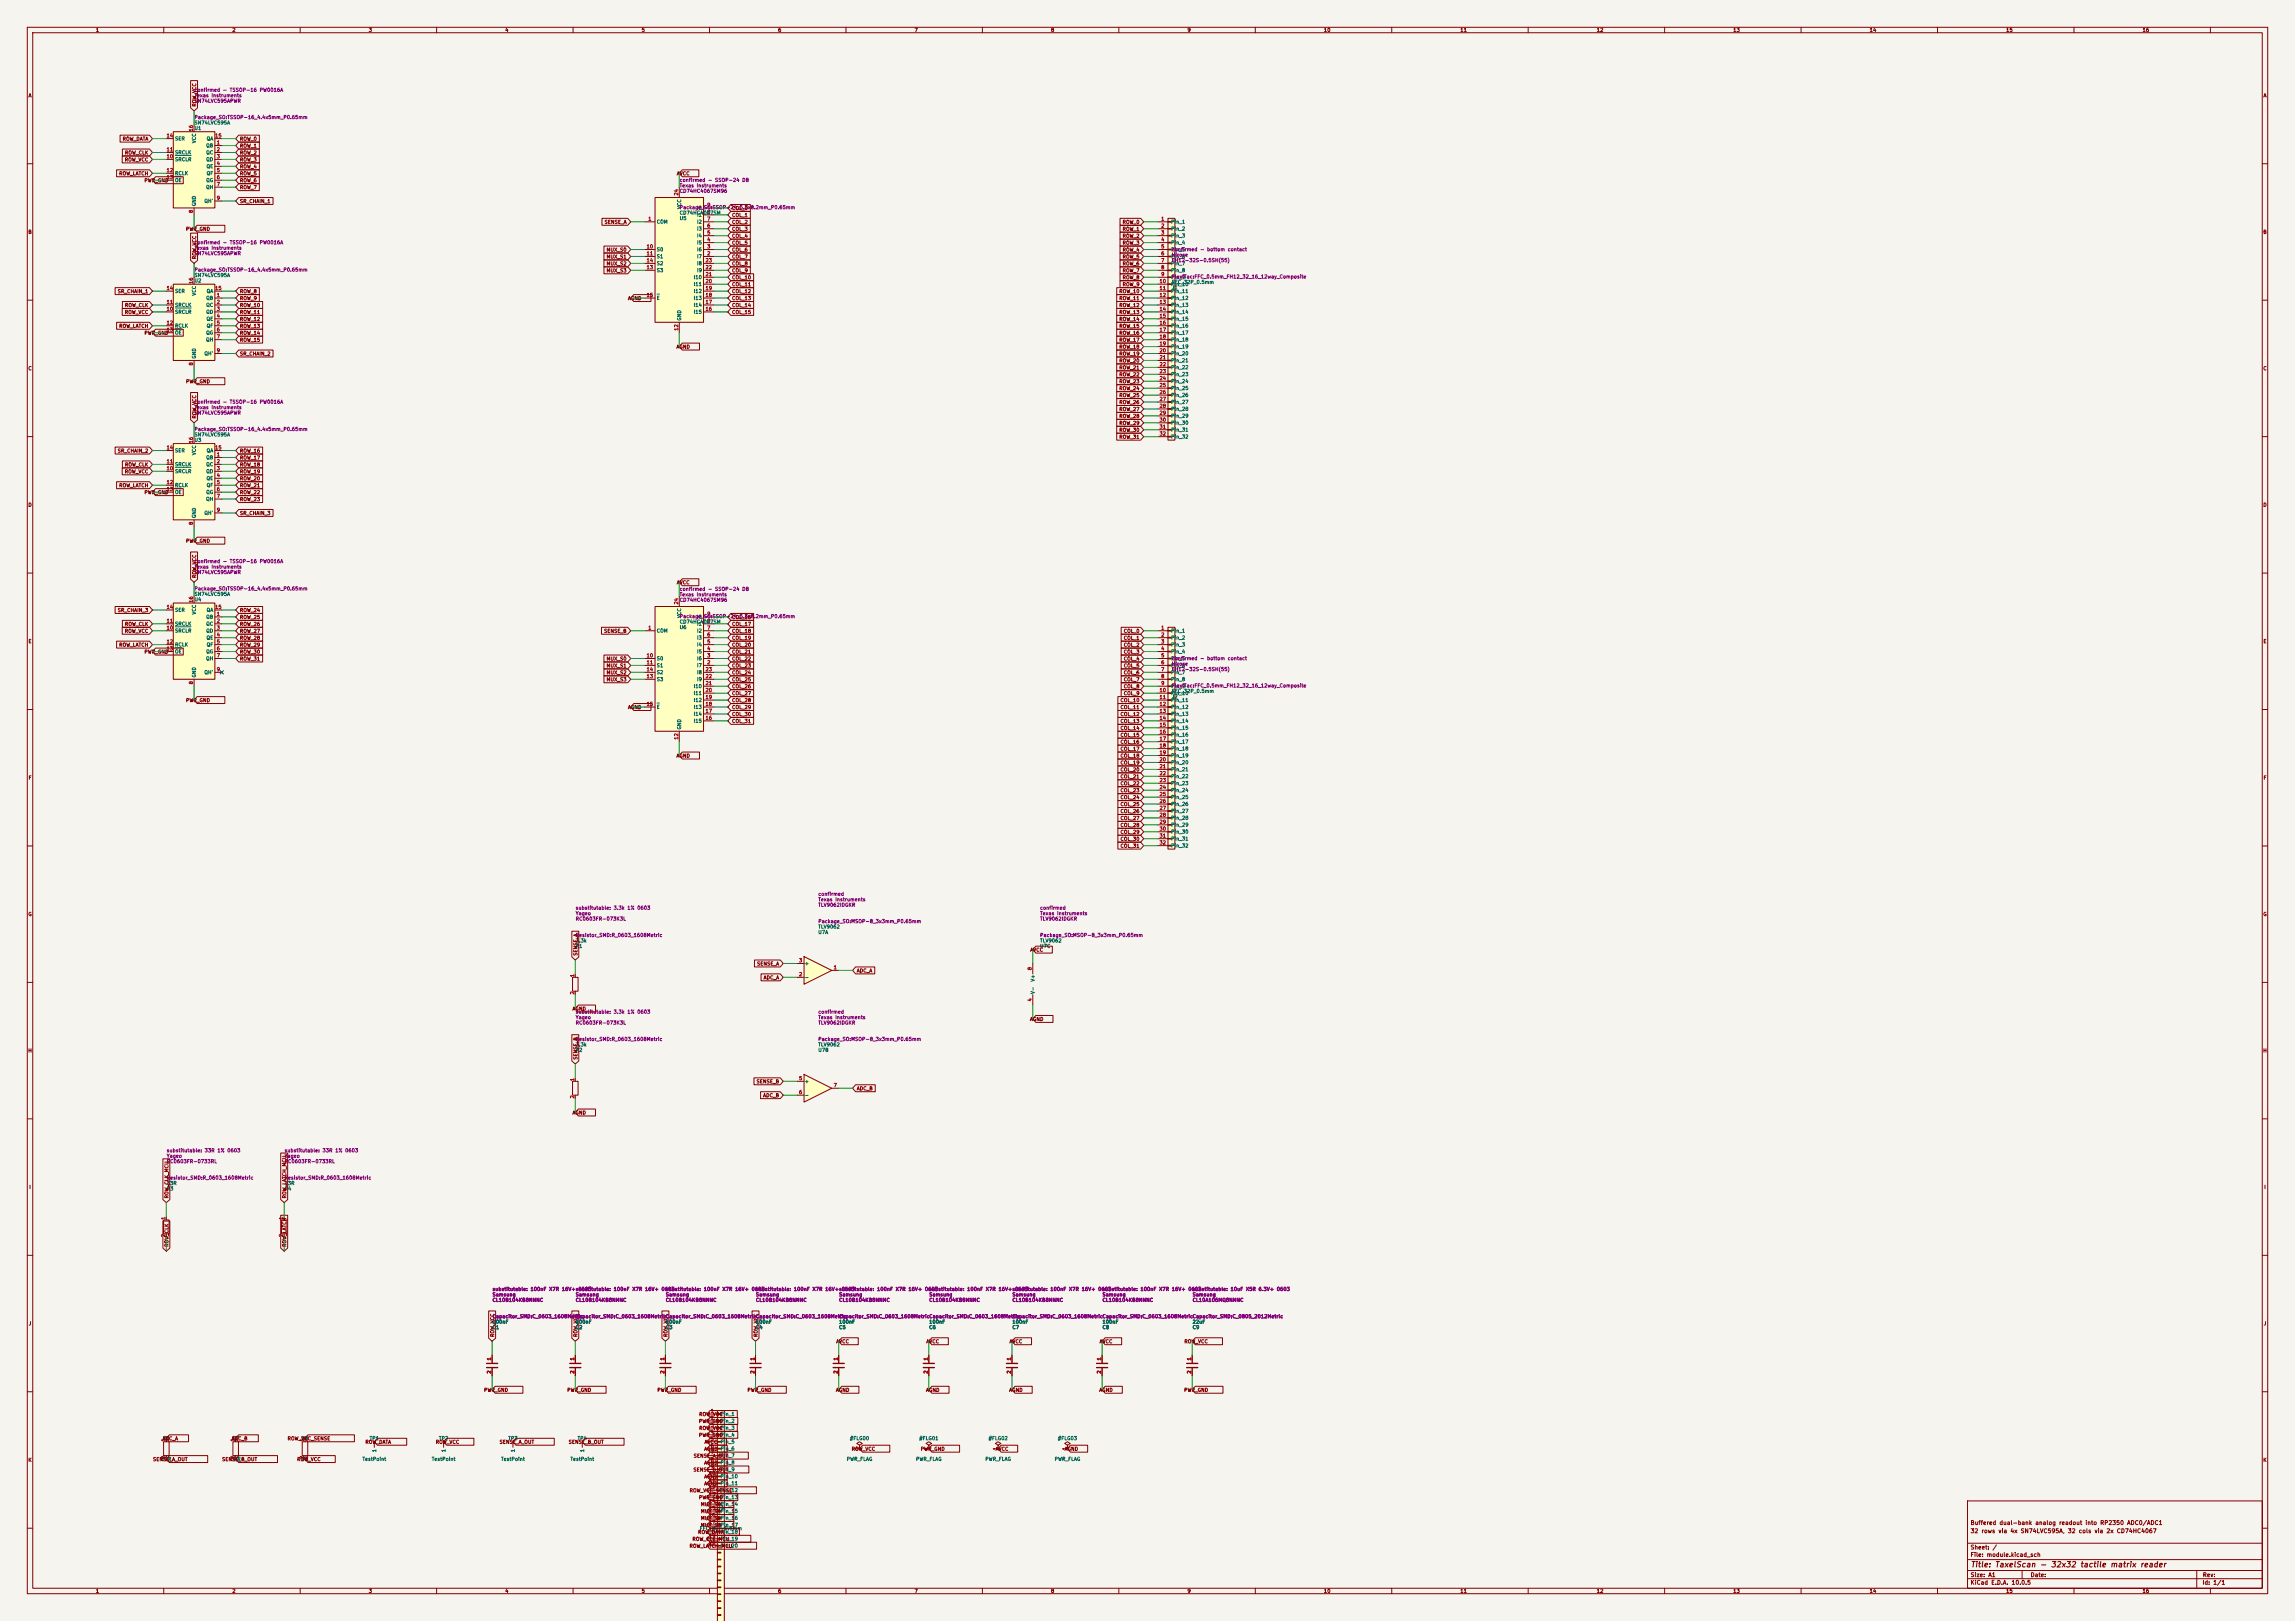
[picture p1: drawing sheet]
<svg xmlns="http://www.w3.org/2000/svg" width="841mm" height="594mm" viewBox="0 0 841 594" stroke-linecap="round" stroke-linejoin="round" font-family="sans-serif">
<defs><g id="words">
<text font-size="2" fill="#840000" x="722" y="574.8">Title: TaxelScan - 32x32 tactile matrix reader</text>
<g font-size="1.5" fill="#840000">
<text x="721.9" y="562.1">32 rows via 4x SN74LVC595A, 32 cols via 2x CD74HC4067</text>
<text x="721.9" y="559.1">Buffered dual-bank analog readout into RP2350 ADC0/ADC1</text>
<text x="721.9" y="568.1">Sheet: /</text>
<text x="721.9" y="570.8">File: module.kicad_sch</text>
<text x="721.9" y="581">KiCad E.D.A. 10.0.5</text>
<text x="721.9" y="578.2">Size: A1</text>
<text x="743.9" y="578.2">Date:</text>
<text x="806.9" y="581">Id: 1/1</text>
<text x="807" y="578.2">Rev:</text>
</g>
<g font-size="1.3" fill="#840000">
<text x="35" y="12">1</text>
<text x="85" y="12">2</text>
<text x="135" y="12">3</text>
<text x="185" y="12">4</text>
<text x="235" y="12">5</text>
<text x="285" y="12">6</text>
<text x="335" y="12">7</text>
<text x="385" y="12">8</text>
<text x="435" y="12">9</text>
<text x="485" y="12">10</text>
<text x="535" y="12">11</text>
<text x="585" y="12">12</text>
<text x="635" y="12">13</text>
<text x="685" y="12">14</text>
<text x="735" y="12">15</text>
<text x="785" y="12">16</text>
<text x="10.3" y="36">A</text>
<text x="829.3" y="36">A</text>
<text x="72.2" y="39.2" transform="rotate(-90 72.2 39.2)">ROW_VCC</text>
<text x="44.8" y="51.9">ROW_DATA</text>
<text x="87.8" y="51.9">ROW_0</text>
<text x="45.6" y="59.5">ROW_VCC</text>
<text x="45.6" y="56.9">ROW_CLK</text>
<text x="87.8" y="54.4">ROW_1</text>
<text x="87.8" y="56.9">ROW_2</text>
<text x="87.8" y="59.5">ROW_3</text>
<text x="43.5" y="64.6">ROW_LATCH</text>
<text x="87.8" y="62">ROW_4</text>
<text x="87.8" y="64.6">ROW_5</text>
<text x="247.9" y="64.6">AVCC</text>
<text x="52.8" y="67.1">PWR_GND</text>
<text x="87.8" y="67.1">ROW_6</text>
<text x="87.8" y="69.6">ROW_7</text>
<text x="87.8" y="74.7">SR_CHAIN_1</text>
<text x="268.1" y="77.3">COL_0</text>
<text x="221.4" y="82.3">SENSE_A</text>
<text x="268.1" y="79.8">COL_1</text>
<text x="268.1" y="82.3">COL_2</text>
<text x="411.2" y="82.3">ROW_0</text>
<text x="10.2" y="86">B</text>
<text x="68" y="84.9">PWR_GND</text>
<text x="268.1" y="84.9">COL_3</text>
<text x="268.1" y="87.4">COL_4</text>
<text x="268.1" y="90">COL_5</text>
<text x="411.2" y="84.9">ROW_1</text>
<text x="411.2" y="87.4">ROW_2</text>
<text x="411.2" y="90">ROW_3</text>
<text x="829.2" y="86">B</text>
<text x="72.2" y="95.1" transform="rotate(-90 72.2 95.1)">ROW_VCC</text>
<text x="222.1" y="92.5">MUX_S0</text>
<text x="222.1" y="95">MUX_S1</text>
<text x="268.1" y="92.5">COL_6</text>
<text x="268.1" y="95">COL_7</text>
<text x="411.2" y="92.5">ROW_4</text>
<text x="411.2" y="95">ROW_5</text>
<text x="222.1" y="97.6">MUX_S2</text>
<text x="222.1" y="100.1">MUX_S3</text>
<text x="268.1" y="97.6">COL_8</text>
<text x="268.1" y="100.1">COL_9</text>
<text x="411.2" y="97.6">ROW_6</text>
<text x="411.2" y="100.1">ROW_7</text>
<text x="43" y="107.7">SR_CHAIN_1</text>
<text x="87.8" y="107.7">ROW_8</text>
<text x="268.1" y="102.7">COL_10</text>
<text x="268.1" y="105.2">COL_11</text>
<text x="268.1" y="107.7">COL_12</text>
<text x="410" y="107.7">ROW_10</text>
<text x="411.2" y="102.7">ROW_8</text>
<text x="411.2" y="105.2">ROW_9</text>
<text x="45.6" y="112.8">ROW_CLK</text>
<text x="87.8" y="110.3">ROW_9</text>
<text x="87.8" y="112.8">ROW_10</text>
<text x="230" y="110.3">AGND</text>
<text x="268.1" y="110.3">COL_13</text>
<text x="268.1" y="112.8">COL_14</text>
<text x="410" y="110.3">ROW_11</text>
<text x="410" y="112.8">ROW_12</text>
<text x="45.6" y="115.4">ROW_VCC</text>
<text x="87.8" y="117.9">ROW_12</text>
<text x="87.8" y="115.4">ROW_11</text>
<text x="268.1" y="115.4">COL_15</text>
<text x="410" y="115.4">ROW_13</text>
<text x="410" y="117.9">ROW_14</text>
<text x="43.5" y="120.4">ROW_LATCH</text>
<text x="52.8" y="123">PWR_GND</text>
<text x="87.8" y="120.4">ROW_13</text>
<text x="87.8" y="123">ROW_14</text>
<text x="87.8" y="125.5">ROW_15</text>
<text x="410" y="120.4">ROW_15</text>
<text x="410" y="123">ROW_16</text>
<text x="410" y="125.5">ROW_17</text>
<text x="87.8" y="130.6">SR_CHAIN_2</text>
<text x="247.7" y="128.1">AGND</text>
<text x="410" y="128.1">ROW_18</text>
<text x="410" y="130.6">ROW_19</text>
<text x="10.2" y="136">C</text>
<text x="410" y="133.1">ROW_20</text>
<text x="410" y="135.7">ROW_21</text>
<text x="829.2" y="136">C</text>
<text x="68" y="140.8">PWR_GND</text>
<text x="410" y="138.2">ROW_22</text>
<text x="410" y="140.8">ROW_23</text>
<text x="410" y="143.3">ROW_24</text>
<text x="410" y="145.8">ROW_25</text>
<text x="410" y="148.4">ROW_26</text>
<text x="72.2" y="153.5" transform="rotate(-90 72.2 153.5)">ROW_VCC</text>
<text x="410" y="150.9">ROW_27</text>
<text x="410" y="153.5">ROW_28</text>
<text x="410" y="156">ROW_29</text>
<text x="410" y="158.5">ROW_30</text>
<text x="410" y="161.1">ROW_31</text>
<text x="43" y="166.2">SR_CHAIN_2</text>
<text x="87.8" y="166.2">ROW_16</text>
<text x="45.6" y="173.8">ROW_VCC</text>
<text x="45.6" y="171.2">ROW_CLK</text>
<text x="87.8" y="168.7">ROW_17</text>
<text x="87.8" y="171.2">ROW_18</text>
<text x="87.8" y="173.8">ROW_19</text>
<text x="43.5" y="178.9">ROW_LATCH</text>
<text x="87.8" y="176.3">ROW_20</text>
<text x="87.8" y="178.9">ROW_21</text>
<text x="10.2" y="186">D</text>
<text x="52.8" y="181.4">PWR_GND</text>
<text x="87.8" y="181.4">ROW_22</text>
<text x="87.8" y="183.9">ROW_23</text>
<text x="829.2" y="186">D</text>
<text x="87.8" y="189">SR_CHAIN_3</text>
<text x="68" y="199.2">PWR_GND</text>
<text x="72.2" y="212" transform="rotate(-90 72.2 212)">ROW_VCC</text>
<text x="247.9" y="214.4">AVCC</text>
<text x="43" y="224.6">SR_CHAIN_3</text>
<text x="87.8" y="224.6">ROW_24</text>
<text x="87.8" y="227.1">ROW_25</text>
<text x="268.1" y="227.1">COL_16</text>
<text x="45.6" y="232.2">ROW_VCC</text>
<text x="45.6" y="229.7">ROW_CLK</text>
<text x="87.8" y="229.7">ROW_26</text>
<text x="87.8" y="232.2">ROW_27</text>
<text x="221.2" y="232.2">SENSE_B</text>
<text x="268.1" y="229.7">COL_17</text>
<text x="268.1" y="232.2">COL_18</text>
<text x="411.6" y="232.2">COL_0</text>
<text x="10.3" y="236">E</text>
<text x="43.5" y="237.3">ROW_LATCH</text>
<text x="52.8" y="239.8">PWR_GND</text>
<text x="87.8" y="234.7">ROW_28</text>
<text x="87.8" y="237.3">ROW_29</text>
<text x="87.8" y="239.8">ROW_30</text>
<text x="268.1" y="234.7">COL_19</text>
<text x="268.1" y="237.3">COL_20</text>
<text x="268.1" y="239.8">COL_21</text>
<text x="411.6" y="234.7">COL_1</text>
<text x="411.6" y="237.3">COL_2</text>
<text x="411.6" y="239.8">COL_3</text>
<text x="829.3" y="236">E</text>
<text x="87.8" y="242.4">ROW_31</text>
<text x="222.1" y="242.4">MUX_S0</text>
<text x="222.1" y="244.9">MUX_S1</text>
<text x="268.1" y="242.4">COL_22</text>
<text x="268.1" y="244.9">COL_23</text>
<text x="411.6" y="242.4">COL_4</text>
<text x="411.6" y="244.9">COL_5</text>
<text x="222.1" y="247.4">MUX_S2</text>
<text x="222.1" y="250">MUX_S3</text>
<text x="268.1" y="247.4">COL_24</text>
<text x="268.1" y="250">COL_25</text>
<text x="411.6" y="247.4">COL_6</text>
<text x="411.6" y="250">COL_7</text>
<text x="68" y="257.6">PWR_GND</text>
<text x="268.1" y="252.5">COL_26</text>
<text x="268.1" y="255.1">COL_27</text>
<text x="268.1" y="257.6">COL_28</text>
<text x="410.4" y="257.6">COL_10</text>
<text x="411.6" y="252.5">COL_8</text>
<text x="411.6" y="255.1">COL_9</text>
<text x="230" y="260.1">AGND</text>
<text x="268.1" y="260.1">COL_29</text>
<text x="268.1" y="262.7">COL_30</text>
<text x="410.4" y="260.1">COL_11</text>
<text x="410.4" y="262.7">COL_12</text>
<text x="268.1" y="265.2">COL_31</text>
<text x="410.4" y="265.2">COL_13</text>
<text x="410.4" y="267.8">COL_14</text>
<text x="410.4" y="270.3">COL_15</text>
<text x="410.4" y="272.8">COL_16</text>
<text x="410.4" y="275.4">COL_17</text>
<text x="247.7" y="277.9">AGND</text>
<text x="410.4" y="277.9">COL_18</text>
<text x="410.4" y="280.5">COL_19</text>
<text x="10.3" y="286">F</text>
<text x="410.4" y="283">COL_20</text>
<text x="410.4" y="285.5">COL_21</text>
<text x="829.3" y="286">F</text>
<text x="410.4" y="288.1">COL_22</text>
<text x="410.4" y="290.6">COL_23</text>
<text x="410.4" y="293.2">COL_24</text>
<text x="410.4" y="295.7">COL_25</text>
<text x="410.4" y="298.2">COL_26</text>
<text x="410.4" y="303.3">COL_28</text>
<text x="410.4" y="305.9">COL_29</text>
<text x="410.4" y="300.8">COL_27</text>
<text x="410.4" y="310.9">COL_31</text>
<text x="410.4" y="308.4">COL_30</text>
<text x="10.2" y="336">G</text>
<text x="829.2" y="336">G</text>
<text x="211.9" y="350.4" transform="rotate(-90 211.9 350.4)">SENSE_A</text>
<text x="377.4" y="349">AVCC</text>
<text x="277.3" y="354.1">SENSE_A</text>
<text x="279.7" y="359.2">ADC_A</text>
<text x="313.8" y="356.7">ADC_A</text>
<text x="209.6" y="370.6">AGND</text>
<text x="377.3" y="374.4">AGND</text>
<text x="10.2" y="386">H</text>
<text x="211.9" y="388.5" transform="rotate(-90 211.9 388.5)">SENSE_B</text>
<text x="829.2" y="386">H</text>
<text x="277.1" y="397.3">SENSE_B</text>
<text x="313.8" y="399.8">ADC_B</text>
<text x="279.5" y="402.4">ADC_B</text>
<text x="209.6" y="408.7">AGND</text>
<text x="10.6" y="436">I</text>
<text x="829.6" y="436">I</text>
<text x="62" y="439.3" transform="rotate(-90 62 439.3)">ROW_CLK_MCU</text>
<text x="105.2" y="439.3" transform="rotate(-90 105.2 439.3)">ROW_LATCH_MCU</text>
<text x="62" y="457.1" transform="rotate(-90 62 457.1)">ROW_CLK</text>
<text x="105.2" y="457.1" transform="rotate(-90 105.2 457.1)">ROW_LATCH</text>
<text x="10.4" y="486">J</text>
<text x="829.4" y="486">J</text>
<text x="181.4" y="490.1" transform="rotate(-90 181.4 490.1)">ROW_VCC</text>
<text x="211.9" y="490.1" transform="rotate(-90 211.9 490.1)">ROW_VCC</text>
<text x="244.9" y="490.1" transform="rotate(-90 244.9 490.1)">ROW_VCC</text>
<text x="277.9" y="490.1" transform="rotate(-90 277.9 490.1)">ROW_VCC</text>
<text x="306.3" y="492.5">AVCC</text>
<text x="339.3" y="492.5">AVCC</text>
<text x="369.8" y="492.5">AVCC</text>
<text x="402.8" y="492.5">AVCC</text>
<text x="433.9" y="492.5">ROW_VCC</text>
<text x="177.2" y="510.3">PWR_GND</text>
<text x="207.7" y="510.3">PWR_GND</text>
<text x="240.7" y="510.3">PWR_GND</text>
<text x="273.7" y="510.3">PWR_GND</text>
<text x="306.2" y="510.3">AGND</text>
<text x="339.2" y="510.3">AGND</text>
<text x="369.7" y="510.3">AGND</text>
<text x="402.7" y="510.3">AGND</text>
<text x="433.8" y="510.3">PWR_GND</text>
<text x="256" y="521.8">PWR_GND</text>
<text x="256.1" y="519.2">ROW_VCC</text>
<text x="256" y="526.8">PWR_GND</text>
<text x="256.1" y="524.3">ROW_VCC</text>
<text x="59.4" y="528.1">ADC_A</text>
<text x="84.7" y="528.1">ADC_B</text>
<text x="105.2" y="528.1">ROW_VCC_SENSE</text>
<text x="133.7" y="529.4">ROW_DATA</text>
<text x="159.5" y="529.4">ROW_VCC</text>
<text x="182.9" y="529.4">SENSE_A_OUT</text>
<text x="208.2" y="529.4">SENSE_B_OUT</text>
<text x="257.9" y="531.9">AGND</text>
<text x="258" y="529.4">AVCC</text>
<text x="311.9" y="531.9">ROW_VCC</text>
<text x="337.2" y="531.9">PWR_GND</text>
<text x="364.7" y="531.9">AVCC</text>
<text x="390" y="531.9">AGND</text>
<text x="10.2" y="536">K</text>
<text x="55.9" y="535.7">SENSE_A_OUT</text>
<text x="81.2" y="535.7">SENSE_B_OUT</text>
<text x="108.7" y="535.7">ROW_VCC</text>
<text x="253.9" y="539.5">SENSE_B_OUT</text>
<text x="254" y="534.5">SENSE_A_OUT</text>
<text x="257.9" y="537">AGND</text>
<text x="829.2" y="536">K</text>
<text x="257.9" y="542.1">AGND</text>
<text x="257.9" y="544.6">AGND</text>
<text x="252.6" y="547.2">ROW_VCC_SENSE</text>
<text x="256" y="549.7">PWR_GND</text>
<text x="256.7" y="552.2">MUX_S0Pin_14</text>
<text x="256.7" y="554.8">MUX_S1Pin_15</text>
<text x="256.7" y="557.3">MUX_S2Pin_16</text>
<text x="255.7" y="562.4">ROW_DATA</text>
<text x="256.7" y="559.9">MUX_S3Pin_17</text>
<text x="252.5" y="567.5">ROW_LATCH_MCU</text>
<text x="253.6" y="564.9">ROW_CLK_MCU</text>
<text x="35" y="584">1</text>
<text x="85" y="584">2</text>
<text x="135" y="584">3</text>
<text x="185" y="584">4</text>
<text x="235" y="584">5</text>
<text x="285" y="584">6</text>
<text x="335" y="584">7</text>
<text x="385" y="584">8</text>
<text x="435" y="584">9</text>
<text x="485" y="584">10</text>
<text x="535" y="584">11</text>
<text x="585" y="584">12</text>
<text x="635" y="584">13</text>
<text x="685" y="584">14</text>
<text x="735" y="584">15</text>
<text x="785" y="584">16</text>
</g>
<g font-size="1.3" fill="#840084">
<text x="71.1" y="35.9">Texas Instruments</text>
<text x="71.1" y="33.9">confirmed - TSSOP-16 PW0016A</text>
<text x="71.1" y="37.9">SN74LVC595APWR</text>
<text x="71.1" y="43.9">Package_SO:TSSOP-16_4.4x5mm_P0.65mm</text>
<text x="248.9" y="70.9">CD74HC4067SM96</text>
<text x="248.9" y="68.9">Texas Instruments</text>
<text x="248.9" y="66.9">confirmed - SSOP-24 DB</text>
<text x="248.9" y="76.9">Package_SO:SSOP-24_5.3x8.2mm_P0.65mm</text>
<text x="71.1" y="89.8">confirmed - TSSOP-16 PW0016A</text>
<text x="71.1" y="93.8">SN74LVC595APWR</text>
<text x="71.1" y="91.8">Texas Instruments</text>
<text x="429.2" y="94.3">Hirose</text>
<text x="429.2" y="92.3">confirmed - bottom contact</text>
<text x="71.1" y="99.8">Package_SO:TSSOP-16_4.4x5mm_P0.65mm</text>
<text x="429.2" y="96.3">FH12-32S-0.5SH(55)</text>
<text x="429.2" y="102.3">FlexiTac:FFC_0.5mm_FH12_32_16_12way_Composite</text>
<text x="71.1" y="148.2">confirmed - TSSOP-16 PW0016A</text>
<text x="71.1" y="152.2">SN74LVC595APWR</text>
<text x="71.1" y="150.2">Texas Instruments</text>
<text x="71.1" y="158.2">Package_SO:TSSOP-16_4.4x5mm_P0.65mm</text>
<text x="71.1" y="208.6">Texas Instruments</text>
<text x="71.1" y="206.6">confirmed - TSSOP-16 PW0016A</text>
<text x="71.1" y="210.6">SN74LVC595APWR</text>
<text x="71.1" y="216.6">Package_SO:TSSOP-16_4.4x5mm_P0.65mm</text>
<text x="248.9" y="220.8">CD74HC4067SM96</text>
<text x="248.9" y="218.8">Texas Instruments</text>
<text x="248.9" y="216.8">confirmed - SSOP-24 DB</text>
<text x="248.9" y="226.8">Package_SO:SSOP-24_5.3x8.2mm_P0.65mm</text>
<text x="429.2" y="244.2">Hirose</text>
<text x="429.2" y="242.2">confirmed - bottom contact</text>
<text x="429.2" y="246.2">FH12-32S-0.5SH(55)</text>
<text x="429.2" y="252.2">FlexiTac:FFC_0.5mm_FH12_32_16_12way_Composite</text>
<text x="299.7" y="328.6">confirmed</text>
<text x="210.8" y="335.6">Yageo</text>
<text x="210.8" y="333.6">substitutable: 3.3k 1% 0603</text>
<text x="299.7" y="332.6">TLV9062IDGKR</text>
<text x="299.7" y="330.6">Texas Instruments</text>
<text x="381" y="335.6">Texas Instruments</text>
<text x="381" y="333.6">confirmed</text>
<text x="210.8" y="337.6">RC0603FR-073K3L</text>
<text x="299.7" y="338.6">Package_SO:MSOP-8_3x3mm_P0.65mm</text>
<text x="381" y="337.6">TLV9062IDGKR</text>
<text x="210.8" y="343.6">Resistor_SMD:R_0603_1608Metric</text>
<text x="381" y="343.6">Package_SO:MSOP-8_3x3mm_P0.65mm</text>
<text x="210.8" y="371.7">substitutable: 3.3k 1% 0603</text>
<text x="299.7" y="371.7">confirmed</text>
<text x="210.8" y="375.7">RC0603FR-073K3L</text>
<text x="210.8" y="373.7">Yageo</text>
<text x="299.7" y="375.7">TLV9062IDGKR</text>
<text x="299.7" y="373.7">Texas Instruments</text>
<text x="210.8" y="381.7">Resistor_SMD:R_0603_1608Metric</text>
<text x="299.7" y="381.7">Package_SO:MSOP-8_3x3mm_P0.65mm</text>
<text x="60.9" y="424.5">Yageo</text>
<text x="60.9" y="422.5">substitutable: 33R 1% 0603</text>
<text x="104.1" y="424.5">Yageo</text>
<text x="104.1" y="422.5">substitutable: 33R 1% 0603</text>
<text x="60.9" y="426.5">RC0603FR-0733RL</text>
<text x="104.1" y="426.5">RC0603FR-0733RL</text>
<text x="60.9" y="432.5">Resistor_SMD:R_0603_1608Metric</text>
<text x="104.1" y="432.5">Resistor_SMD:R_0603_1608Metric</text>
<text x="180.3" y="473.3">substitutable: 100nF X7R 16V+substitutable: 100nF X7R 16V+ 0603</text>
<text x="211.8" y="473.3">0603</text>
<text x="243.8" y="473.3">substitutable: 100nF X7R 16V+ 0603</text>
<text x="276.8" y="473.3">substitutable: 100nF X7R 16V+substitutable: 100nF X7R 16V+ 0603</text>
<text x="308.3" y="473.3">0603</text>
<text x="340.3" y="473.3">substitutable: 100nF X7R 16V+substitutable: 100nF X7R 16V+ 0603</text>
<text x="371.8" y="473.3">0603</text>
<text x="403.8" y="473.3">substitutable: 100nF X7R 16V+ 0603</text>
<text x="436.9" y="473.3">substitutable: 10uF X5R 6.3V+ 0603</text>
<text x="180.3" y="477.3">CL10B104KB8NNNC</text>
<text x="180.3" y="475.3">Samsung</text>
<text x="210.8" y="477.3">CL10B104KB8NNNC</text>
<text x="210.8" y="475.3">Samsung</text>
<text x="243.8" y="477.3">CL10B104KB8NNNC</text>
<text x="243.8" y="475.3">Samsung</text>
<text x="276.8" y="477.3">CL10B104KB8NNNC</text>
<text x="276.8" y="475.3">Samsung</text>
<text x="307.3" y="477.3">CL10B104KB8NNNC</text>
<text x="307.3" y="475.3">Samsung</text>
<text x="340.3" y="477.3">CL10B104KB8NNNC</text>
<text x="340.3" y="475.3">Samsung</text>
<text x="370.8" y="477.3">CL10B104KB8NNNC</text>
<text x="370.8" y="475.3">Samsung</text>
<text x="403.8" y="477.3">CL10B104KB8NNNC</text>
<text x="403.8" y="475.3">Samsung</text>
<text x="436.9" y="477.3">CL10A106MQ8NNNC</text>
<text x="436.9" y="475.3">Samsung</text>
<text x="180.3" y="483.3">Capacitor_SMD:C_0603_1608Metric</text>
<text x="210.8" y="483.3">Capacitor_SMD:C_0603_1608MetricCapacitor_SMD:C_0603_1608MetricCapacitor_SMD:C_0603_1608Metric</text>
<text x="307.3" y="483.3">Capacitor_SMD:C_0603_1608MetricCapacitor_SMD:C_0603_1608Metric</text>
<text x="370.8" y="483.3">Capacitor_SMD:C_0603_1608MetricCapacitor_SMD:C_0603_1608MetricCapacitor_SMD:C_0805_2012Metric</text>
</g>
<g font-size="1.3" fill="#006464">
<text x="71.1" y="47.9">U1</text>
<text x="71.1" y="45.9">SN74LVC595A</text>
<text x="64" y="51.8">SER</text>
<text x="72.1" y="52.6" transform="rotate(-90 72.1 52.6)">VCC</text>
<text x="75.6" y="51.8">QA</text>
<text x="64" y="59.4">SRCLR</text>
<text x="64" y="56.8">SRCLK</text>
<text x="75.4" y="54.3">QB</text>
<text x="75.4" y="56.8">QC</text>
<text x="75.4" y="59.4">QD</text>
<text x="64" y="64.5">RCLK</text>
<text x="75.5" y="61.9">QE</text>
<text x="75.6" y="64.5">QF</text>
<text x="64" y="67">OE</text>
<text x="75.3" y="69.5">QH</text>
<text x="75.4" y="67">QG</text>
<text x="72.1" y="75.7" transform="rotate(-90 72.1 75.7)">GND</text>
<text x="74.7" y="74.6">QH'</text>
<text x="249.9" y="76.8" transform="rotate(-90 249.9 76.8)">VCC</text>
<text x="255.3" y="77.2">I0</text>
<text x="240.5" y="82.2">COM</text>
<text x="248.9" y="80.9">U5</text>
<text x="248.9" y="78.9">CD74HC4067SM</text>
<text x="255.3" y="82.2">I2</text>
<text x="255.3" y="79.7">I1</text>
<text x="429" y="82.2">Pin_1</text>
<text x="255.3" y="89.9">I5</text>
<text x="255.3" y="87.3">I4</text>
<text x="255.3" y="84.8">I3</text>
<text x="429" y="84.8">Pin_2</text>
<text x="429" y="87.3">Pin_3</text>
<text x="429" y="89.9">Pin_4</text>
<text x="240.5" y="92.4">S0</text>
<text x="240.5" y="94.9">S1</text>
<text x="255.3" y="94.9">I7</text>
<text x="255.3" y="92.4">I6</text>
<text x="429" y="92.4">Pin_5</text>
<text x="429" y="94.9">Pin_6</text>
<text x="71.1" y="101.8">SN74LVC595A</text>
<text x="240.5" y="100">S3</text>
<text x="240.5" y="97.5">S2</text>
<text x="255.3" y="100">I9</text>
<text x="255.3" y="97.5">I8</text>
<text x="429" y="97.5">Pin_7</text>
<text x="429" y="100">Pin_8</text>
<text x="64" y="107.6">SER</text>
<text x="71.1" y="103.8">U2</text>
<text x="75.6" y="107.6">QA</text>
<text x="254.1" y="107.6">I12</text>
<text x="254.1" y="105.1">I11</text>
<text x="254.1" y="102.6">I10</text>
<text x="429" y="102.6">Pin_9</text>
<text x="429" y="105.1">Pin_10</text>
<text x="429" y="107.6">Pin_11</text>
<text x="429.2" y="106.3">J1</text>
<text x="429.2" y="104.3">FFC_32P_0.5mm</text>
<text x="64" y="112.7">SRCLK</text>
<text x="72.1" y="108.5" transform="rotate(-90 72.1 108.5)">VCC</text>
<text x="75.4" y="110.2">QB</text>
<text x="75.4" y="112.7">QC</text>
<text x="240.5" y="110.2">E</text>
<text x="254.1" y="112.7">I14</text>
<text x="254.1" y="110.2">I13</text>
<text x="429" y="110.2">Pin_12</text>
<text x="429" y="112.7">Pin_13</text>
<text x="64" y="115.3">SRCLR</text>
<text x="75.4" y="115.3">QD</text>
<text x="75.5" y="117.8">QE</text>
<text x="249.9" y="117.6" transform="rotate(-90 249.9 117.6)">GND</text>
<text x="254.1" y="115.3">I15</text>
<text x="429" y="115.3">Pin_14</text>
<text x="429" y="117.8">Pin_15</text>
<text x="64" y="120.3">RCLK</text>
<text x="64" y="122.9">OE</text>
<text x="75.3" y="125.4">QH</text>
<text x="75.4" y="122.9">QG</text>
<text x="75.6" y="120.3">QF</text>
<text x="429" y="120.3">Pin_16</text>
<text x="429" y="122.9">Pin_17</text>
<text x="429" y="125.4">Pin_18</text>
<text x="72.1" y="131.6" transform="rotate(-90 72.1 131.6)">GND</text>
<text x="74.7" y="130.5">QH'</text>
<text x="429" y="128">Pin_19</text>
<text x="429" y="130.5">Pin_20</text>
<text x="429" y="133">Pin_21</text>
<text x="429" y="135.6">Pin_22</text>
<text x="429" y="138.1">Pin_23</text>
<text x="429" y="140.7">Pin_24</text>
<text x="429" y="143.2">Pin_25</text>
<text x="429" y="145.7">Pin_26</text>
<text x="429" y="148.3">Pin_27</text>
<text x="429" y="150.8">Pin_28</text>
<text x="429" y="153.4">Pin_29</text>
<text x="429" y="155.9">Pin_30</text>
<text x="71.1" y="160.2">SN74LVC595A</text>
<text x="429" y="158.4">Pin_31</text>
<text x="429" y="161">Pin_32</text>
<text x="64" y="166.1">SER</text>
<text x="71.1" y="162.2">U3</text>
<text x="72.1" y="166.9" transform="rotate(-90 72.1 166.9)">VCC</text>
<text x="75.6" y="166.1">QA</text>
<text x="64" y="173.7">SRCLR</text>
<text x="64" y="171.1">SRCLK</text>
<text x="75.4" y="168.6">QB</text>
<text x="75.4" y="171.1">QC</text>
<text x="75.4" y="173.7">QD</text>
<text x="64" y="178.8">RCLK</text>
<text x="75.5" y="176.2">QE</text>
<text x="75.6" y="178.8">QF</text>
<text x="64" y="181.3">OE</text>
<text x="75.3" y="183.8">QH</text>
<text x="75.4" y="181.3">QG</text>
<text x="72.1" y="190" transform="rotate(-90 72.1 190)">GND</text>
<text x="74.7" y="188.9">QH'</text>
<text x="71.1" y="220.6">U4</text>
<text x="71.1" y="218.6">SN74LVC595A</text>
<text x="64" y="224.5">SER</text>
<text x="72.1" y="225.3" transform="rotate(-90 72.1 225.3)">VCC</text>
<text x="75.4" y="227">QB</text>
<text x="75.6" y="224.5">QA</text>
<text x="249.9" y="226.6" transform="rotate(-90 249.9 226.6)">VCC</text>
<text x="255.3" y="227">I0</text>
<text x="64" y="232.1">SRCLR</text>
<text x="64" y="229.6">SRCLK</text>
<text x="75.4" y="229.6">QC</text>
<text x="75.4" y="232.1">QD</text>
<text x="240.5" y="232.1">COM</text>
<text x="248.9" y="230.8">U6</text>
<text x="248.9" y="228.8">CD74HC4067SM</text>
<text x="255.3" y="232.1">I2</text>
<text x="255.3" y="229.6">I1</text>
<text x="429" y="232.1">Pin_1</text>
<text x="64" y="237.2">RCLK</text>
<text x="64" y="239.7">OE</text>
<text x="75.4" y="239.7">QG</text>
<text x="75.5" y="234.6">QE</text>
<text x="75.6" y="237.2">QF</text>
<text x="255.3" y="239.7">I5</text>
<text x="255.3" y="237.2">I4</text>
<text x="255.3" y="234.6">I3</text>
<text x="429" y="234.6">Pin_2</text>
<text x="429" y="237.2">Pin_3</text>
<text x="429" y="239.7">Pin_4</text>
<text x="75.3" y="242.3">QH</text>
<text x="240.5" y="242.3">S0</text>
<text x="240.5" y="244.8">S1</text>
<text x="255.3" y="244.8">I7</text>
<text x="255.3" y="242.3">I6</text>
<text x="429" y="242.3">Pin_5</text>
<text x="429" y="244.8">Pin_6</text>
<text x="72.1" y="248.4" transform="rotate(-90 72.1 248.4)">GND</text>
<text x="74.7" y="247.3">QH'</text>
<text x="240.5" y="249.9">S3</text>
<text x="240.5" y="247.3">S2</text>
<text x="255.3" y="249.9">I9</text>
<text x="255.3" y="247.3">I8</text>
<text x="429" y="247.3">Pin_7</text>
<text x="429" y="249.9">Pin_8</text>
<text x="254.1" y="257.5">I12</text>
<text x="254.1" y="255">I11</text>
<text x="254.1" y="252.4">I10</text>
<text x="429" y="252.4">Pin_9</text>
<text x="429" y="255">Pin_10</text>
<text x="429" y="257.5">Pin_11</text>
<text x="429.2" y="256.2">J2</text>
<text x="429.2" y="254.2">FFC_32P_0.5mm</text>
<text x="240.5" y="260">E</text>
<text x="254.1" y="262.6">I14</text>
<text x="254.1" y="260">I13</text>
<text x="429" y="260">Pin_12</text>
<text x="429" y="262.6">Pin_13</text>
<text x="249.9" y="267.5" transform="rotate(-90 249.9 267.5)">GND</text>
<text x="254.1" y="265.1">I15</text>
<text x="429" y="265.1">Pin_14</text>
<text x="429" y="267.7">Pin_15</text>
<text x="429" y="270.2">Pin_16</text>
<text x="429" y="272.7">Pin_17</text>
<text x="429" y="275.3">Pin_18</text>
<text x="429" y="277.8">Pin_19</text>
<text x="429" y="280.4">Pin_20</text>
<text x="429" y="282.9">Pin_21</text>
<text x="429" y="285.4">Pin_22</text>
<text x="429" y="288">Pin_23</text>
<text x="429" y="290.5">Pin_24</text>
<text x="429" y="293.1">Pin_25</text>
<text x="429" y="295.6">Pin_26</text>
<text x="429" y="298.1">Pin_27</text>
<text x="429" y="300.7">Pin_28</text>
<text x="429" y="303.2">Pin_29</text>
<text x="429" y="305.8">Pin_30</text>
<text x="429" y="308.3">Pin_31</text>
<text x="429" y="310.8">Pin_32</text>
<text x="299.7" y="340.6">TLV9062</text>
<text x="210.8" y="347.6">R1</text>
<text x="210.8" y="345.6">3.3k</text>
<text x="299.7" y="342.6">U7A</text>
<text x="381" y="347.6">U7C</text>
<text x="381" y="345.6">TLV9062</text>
<text x="294.7" y="359.1">-</text>
<text x="294.7" y="354">+</text>
<text x="379.4" y="359.9" transform="rotate(-90 379.4 359.9)">V+</text>
<text x="379.4" y="364.4" transform="rotate(-90 379.4 364.4)">V-</text>
<text x="210.8" y="383.7">3.3k</text>
<text x="299.7" y="383.7">TLV9062</text>
<text x="210.8" y="385.7">R2</text>
<text x="299.7" y="385.7">U7B</text>
<text x="294.7" y="397.2">+</text>
<text x="294.7" y="402.3">-</text>
<text x="60.9" y="436.5">R3</text>
<text x="60.9" y="434.5">33R</text>
<text x="104.1" y="436.5">R4</text>
<text x="104.1" y="434.5">33R</text>
<text x="180.3" y="485.3">100nF</text>
<text x="210.8" y="485.3">100nF</text>
<text x="243.8" y="485.3">100nF</text>
<text x="276.8" y="485.3">100nF</text>
<text x="307.3" y="485.3">100nF</text>
<text x="340.3" y="485.3">100nF</text>
<text x="370.8" y="485.3">100nF</text>
<text x="403.8" y="485.3">100nF</text>
<text x="436.9" y="485.3">22uF</text>
<text x="180.3" y="487.3">C1</text>
<text x="210.8" y="487.3">C2</text>
<text x="243.8" y="487.3">C3</text>
<text x="276.8" y="487.3">C4</text>
<text x="307.3" y="487.3">C5</text>
<text x="340.3" y="487.3">C6</text>
<text x="370.8" y="487.3">C7</text>
<text x="403.8" y="487.3">C8</text>
<text x="436.9" y="487.3">C9</text>
<text x="263.9" y="519.1">Pin_1</text>
<text x="263.9" y="521.7">Pin_2</text>
<text x="263.9" y="524.2">Pin_3</text>
<text x="263.9" y="526.7">Pin_4</text>
<text x="59.6" y="528">R6</text>
<text x="85" y="528">R7</text>
<text x="110.4" y="528">R8</text>
<text x="135.3" y="528">TP1</text>
<text x="138.1" y="532.3" transform="rotate(-90 138.1 532.3)">1</text>
<text x="160.7" y="528">TP2</text>
<text x="163.5" y="532.3" transform="rotate(-90 163.5 532.3)">1</text>
<text x="186.1" y="528">TP3</text>
<text x="188.9" y="532.3" transform="rotate(-90 188.9 532.3)">1</text>
<text x="211.5" y="528">TP4</text>
<text x="214.3" y="532.3" transform="rotate(-90 214.3 532.3)">1</text>
<text x="263.9" y="529.3">Pin_5</text>
<text x="263.9" y="531.8">Pin_6</text>
<text x="311.3" y="528">#FLG00</text>
<text x="336.7" y="528">#FLG01</text>
<text x="362.1" y="528">#FLG02</text>
<text x="387.5" y="528">#FLG03</text>
<text x="59" y="535.6">51R</text>
<text x="84.4" y="535.6">51R</text>
<text x="110.4" y="535.6">0R</text>
<text x="132.7" y="535.6">TestPoint</text>
<text x="158.1" y="535.6">TestPoint</text>
<text x="183.5" y="535.6">TestPoint</text>
<text x="208.9" y="535.6">TestPoint</text>
<text x="263.9" y="534.4">Pin_7</text>
<text x="263.9" y="536.9">Pin_8</text>
<text x="263.9" y="539.4">Pin_9</text>
<text x="310.1" y="535.6">PWR_FLAG</text>
<text x="335.5" y="535.6">PWR_FLAG</text>
<text x="360.9" y="535.6">PWR_FLAG</text>
<text x="386.3" y="535.6">PWR_FLAG</text>
<text x="263.9" y="542">Pin_10</text>
<text x="263.9" y="544.5">Pin_11</text>
<text x="263.9" y="547.1">Pin_12</text>
<text x="263.9" y="549.6">Pin_13</text>
<text x="262.9" y="553.4">J3</text>
<text x="256.3" y="561">FFC_20P_0.5mm</text>
<text x="263.9" y="562.3">Pin_18</text>
<text x="263.9" y="564.8">Pin_19</text>
<text x="263.9" y="567.4">Pin_20</text>
</g>
<g font-size="1.3" fill="#a90000">
<text x="60.9" y="50.7">14</text>
<text x="71" y="48.3" transform="rotate(-90 71 48.3)">16</text>
<text x="78.7" y="50.7">15</text>
<text x="79.3" y="53.2">1</text>
<text x="60.9" y="58.3">10</text>
<text x="60.9" y="55.7">11</text>
<text x="79.3" y="55.7">2</text>
<text x="79.3" y="58.3">3</text>
<text x="60.9" y="63.4">12</text>
<text x="60.9" y="65.9">13</text>
<text x="79.3" y="60.8">4</text>
<text x="79.3" y="63.4">5</text>
<text x="79.3" y="65.9">6</text>
<text x="79.3" y="68.4">7</text>
<text x="248.8" y="71.8" transform="rotate(-90 248.8 71.8)">24</text>
<text x="79.3" y="73.5">9</text>
<text x="259" y="76.1">9</text>
<text x="71" y="78.2" transform="rotate(-90 71 78.2)">8</text>
<text x="237.4" y="81.1">1</text>
<text x="259" y="83.7">6</text>
<text x="259" y="81.1">7</text>
<text x="259" y="78.6">8</text>
<text x="425.4" y="81.1">1</text>
<text x="425.4" y="83.7">2</text>
<text x="259" y="88.8">4</text>
<text x="259" y="86.2">5</text>
<text x="425.4" y="86.2">3</text>
<text x="425.4" y="88.8">4</text>
<text x="236.8" y="91.3">10</text>
<text x="236.8" y="93.8">11</text>
<text x="259" y="93.8">2</text>
<text x="259" y="91.3">3</text>
<text x="425.4" y="91.3">5</text>
<text x="425.4" y="93.8">6</text>
<text x="236.8" y="98.9">13</text>
<text x="236.8" y="96.4">14</text>
<text x="258.4" y="101.5">21</text>
<text x="258.4" y="98.9">22</text>
<text x="258.4" y="96.4">23</text>
<text x="425.4" y="96.4">7</text>
<text x="425.4" y="98.9">8</text>
<text x="425.4" y="101.5">9</text>
<text x="60.9" y="106.5">14</text>
<text x="71" y="104.2" transform="rotate(-90 71 104.2)">16</text>
<text x="78.7" y="106.5">15</text>
<text x="258.4" y="106.5">19</text>
<text x="258.4" y="104">20</text>
<text x="424.7" y="104">10</text>
<text x="424.7" y="106.5">11</text>
<text x="60.9" y="111.6">11</text>
<text x="79.3" y="109.1">1</text>
<text x="79.3" y="111.6">2</text>
<text x="236.8" y="109.1">15</text>
<text x="258.4" y="111.6">17</text>
<text x="258.4" y="109.1">18</text>
<text x="424.7" y="109.1">12</text>
<text x="424.7" y="111.6">13</text>
<text x="60.9" y="114.2">10</text>
<text x="60.9" y="119.2">12</text>
<text x="79.3" y="114.2">3</text>
<text x="79.3" y="116.7">4</text>
<text x="79.3" y="119.2">5</text>
<text x="258.4" y="114.2">16</text>
<text x="424.7" y="114.2">14</text>
<text x="424.7" y="116.7">15</text>
<text x="424.7" y="119.2">16</text>
<text x="60.9" y="121.8">13</text>
<text x="79.3" y="121.8">6</text>
<text x="79.3" y="124.3">7</text>
<text x="248.8" y="121.4" transform="rotate(-90 248.8 121.4)">12</text>
<text x="424.7" y="121.8">17</text>
<text x="424.7" y="124.3">18</text>
<text x="79.3" y="129.4">9</text>
<text x="424.7" y="126.9">19</text>
<text x="424.7" y="129.4">20</text>
<text x="424.7" y="131.9">21</text>
<text x="71" y="134.1" transform="rotate(-90 71 134.1)">8</text>
<text x="424.7" y="134.5">22</text>
<text x="424.7" y="137">23</text>
<text x="424.7" y="139.6">24</text>
<text x="424.7" y="142.1">25</text>
<text x="424.7" y="144.6">26</text>
<text x="424.7" y="147.2">27</text>
<text x="424.7" y="149.7">28</text>
<text x="424.7" y="152.3">29</text>
<text x="424.7" y="154.8">30</text>
<text x="424.7" y="157.3">31</text>
<text x="424.7" y="159.9">32</text>
<text x="60.9" y="165">14</text>
<text x="71" y="162.6" transform="rotate(-90 71 162.6)">16</text>
<text x="78.7" y="165">15</text>
<text x="79.3" y="167.5">1</text>
<text x="60.9" y="172.6">10</text>
<text x="60.9" y="170">11</text>
<text x="79.3" y="170">2</text>
<text x="79.3" y="172.6">3</text>
<text x="60.9" y="177.7">12</text>
<text x="79.3" y="175.1">4</text>
<text x="79.3" y="177.7">5</text>
<text x="60.9" y="180.2">13</text>
<text x="79.3" y="180.2">6</text>
<text x="79.3" y="182.7">7</text>
<text x="79.3" y="187.8">9</text>
<text x="71" y="192.5" transform="rotate(-90 71 192.5)">8</text>
<text x="71" y="221" transform="rotate(-90 71 221)">16</text>
<text x="248.8" y="221.7" transform="rotate(-90 248.8 221.7)">24</text>
<text x="60.9" y="223.4">14</text>
<text x="78.7" y="223.4">15</text>
<text x="79.3" y="225.9">1</text>
<text x="259" y="225.9">9</text>
<text x="60.9" y="231">10</text>
<text x="60.9" y="228.5">11</text>
<text x="79.3" y="228.5">2</text>
<text x="79.3" y="231">3</text>
<text x="79.3" y="233.5">4</text>
<text x="237.4" y="231">1</text>
<text x="259" y="233.5">6</text>
<text x="259" y="231">7</text>
<text x="259" y="228.5">8</text>
<text x="425.4" y="231">1</text>
<text x="425.4" y="233.5">2</text>
<text x="60.9" y="236.1">12</text>
<text x="60.9" y="238.6">13</text>
<text x="79.3" y="236.1">5</text>
<text x="79.3" y="238.6">6</text>
<text x="259" y="238.6">4</text>
<text x="259" y="236.1">5</text>
<text x="425.4" y="236.1">3</text>
<text x="425.4" y="238.6">4</text>
<text x="79.3" y="241.2">7</text>
<text x="236.8" y="241.2">10</text>
<text x="236.8" y="243.7">11</text>
<text x="259" y="243.7">2</text>
<text x="259" y="241.2">3</text>
<text x="425.4" y="241.2">5</text>
<text x="425.4" y="243.7">6</text>
<text x="71" y="250.9" transform="rotate(-90 71 250.9)">8</text>
<text x="79.3" y="246.2">9</text>
<text x="236.8" y="248.8">13</text>
<text x="236.8" y="246.2">14</text>
<text x="258.4" y="251.3">21</text>
<text x="258.4" y="248.8">22</text>
<text x="258.4" y="246.2">23</text>
<text x="425.4" y="246.2">7</text>
<text x="425.4" y="248.8">8</text>
<text x="425.4" y="251.3">9</text>
<text x="258.4" y="256.4">19</text>
<text x="258.4" y="253.9">20</text>
<text x="424.7" y="253.9">10</text>
<text x="424.7" y="256.4">11</text>
<text x="236.8" y="258.9">15</text>
<text x="258.4" y="261.5">17</text>
<text x="258.4" y="258.9">18</text>
<text x="424.7" y="258.9">12</text>
<text x="424.7" y="261.5">13</text>
<text x="258.4" y="264">16</text>
<text x="424.7" y="264">14</text>
<text x="424.7" y="266.6">15</text>
<text x="424.7" y="269.1">16</text>
<text x="248.8" y="271.2" transform="rotate(-90 248.8 271.2)">12</text>
<text x="424.7" y="271.6">17</text>
<text x="424.7" y="274.2">18</text>
<text x="424.7" y="276.7">19</text>
<text x="424.7" y="279.3">20</text>
<text x="424.7" y="281.8">21</text>
<text x="424.7" y="284.3">22</text>
<text x="424.7" y="286.9">23</text>
<text x="424.7" y="289.4">24</text>
<text x="424.7" y="292">25</text>
<text x="424.7" y="294.5">26</text>
<text x="424.7" y="297">27</text>
<text x="424.7" y="299.6">28</text>
<text x="424.7" y="302.1">29</text>
<text x="424.7" y="304.7">30</text>
<text x="424.7" y="307.2">31</text>
<text x="424.7" y="309.7">32</text>
<text x="292.6" y="352.9">3</text>
<text x="210.7" y="358.2" transform="rotate(-90 210.7 358.2)">1</text>
<text x="292.6" y="358">2</text>
<text x="305.3" y="355.5">1</text>
<text x="378.3" y="355.7" transform="rotate(-90 378.3 355.7)">8</text>
<text x="210.7" y="364.6" transform="rotate(-90 210.7 364.6)">2</text>
<text x="378.3" y="367.1" transform="rotate(-90 378.3 367.1)">4</text>
<text x="210.7" y="396.3" transform="rotate(-90 210.7 396.3)">1</text>
<text x="292.6" y="396.1">5</text>
<text x="292.6" y="401.2">6</text>
<text x="305.3" y="398.6">7</text>
<text x="210.7" y="402.7" transform="rotate(-90 210.7 402.7)">2</text>
<text x="60.8" y="447.1" transform="rotate(-90 60.8 447.1)">1</text>
<text x="104" y="447.1" transform="rotate(-90 104 447.1)">1</text>
<text x="60.8" y="453.5" transform="rotate(-90 60.8 453.5)">2</text>
<text x="104" y="453.5" transform="rotate(-90 104 453.5)">2</text>
<text x="180.2" y="503.5" transform="rotate(-90 180.2 503.5)">2</text>
<text x="180.2" y="498.7" transform="rotate(-90 180.2 498.7)">1</text>
<text x="210.7" y="503.5" transform="rotate(-90 210.7 503.5)">2</text>
<text x="210.7" y="498.7" transform="rotate(-90 210.7 498.7)">1</text>
<text x="243.7" y="503.5" transform="rotate(-90 243.7 503.5)">2</text>
<text x="243.7" y="498.7" transform="rotate(-90 243.7 498.7)">1</text>
<text x="276.7" y="503.5" transform="rotate(-90 276.7 503.5)">2</text>
<text x="276.7" y="498.7" transform="rotate(-90 276.7 498.7)">1</text>
<text x="307.2" y="503.5" transform="rotate(-90 307.2 503.5)">2</text>
<text x="307.2" y="498.7" transform="rotate(-90 307.2 498.7)">1</text>
<text x="340.2" y="503.5" transform="rotate(-90 340.2 503.5)">2</text>
<text x="340.2" y="498.7" transform="rotate(-90 340.2 498.7)">1</text>
<text x="370.7" y="503.5" transform="rotate(-90 370.7 503.5)">2</text>
<text x="370.7" y="498.7" transform="rotate(-90 370.7 498.7)">1</text>
<text x="403.7" y="503.5" transform="rotate(-90 403.7 503.5)">2</text>
<text x="403.7" y="498.7" transform="rotate(-90 403.7 498.7)">1</text>
<text x="436.7" y="503.5" transform="rotate(-90 436.7 503.5)">2</text>
<text x="436.7" y="498.7" transform="rotate(-90 436.7 498.7)">1</text>
<text x="260.3" y="518">1</text>
<text x="260.3" y="520.6">2</text>
<text x="260.3" y="523.1">3</text>
<text x="260.3" y="525.6">4</text>
<text x="60.8" y="528.4" transform="rotate(-90 60.8 528.4)">1</text>
<text x="86.2" y="528.4" transform="rotate(-90 86.2 528.4)">1</text>
<text x="111.6" y="528.4" transform="rotate(-90 111.6 528.4)">1</text>
<text x="260.3" y="528.2">5</text>
<text x="260.3" y="530.7">6</text>
<text x="260.3" y="533.3">7</text>
<text x="314.8" y="531.6" transform="rotate(-90 314.8 531.6)">1</text>
<text x="340.2" y="531.6" transform="rotate(-90 340.2 531.6)">1</text>
<text x="365.6" y="531.6" transform="rotate(-90 365.6 531.6)">1</text>
<text x="391" y="531.6" transform="rotate(-90 391 531.6)">1</text>
<text x="60.8" y="534.8" transform="rotate(-90 60.8 534.8)">2</text>
<text x="86.2" y="534.8" transform="rotate(-90 86.2 534.8)">2</text>
<text x="111.6" y="534.8" transform="rotate(-90 111.6 534.8)">2</text>
<text x="260.3" y="535.8">8</text>
<text x="260.3" y="538.3">9</text>
<text x="259.6" y="540.9">10</text>
<text x="259.6" y="543.4">11</text>
<text x="259.6" y="546">12</text>
<text x="259.6" y="548.5">13</text>
<text x="259.6" y="551">14</text>
<text x="259.6" y="553.6">15</text>
<text x="259.6" y="556.1">16</text>
<text x="259.6" y="558.7">17</text>
<text x="259.6" y="561.2">18</text>
<text x="259.6" y="563.7">19</text>
<text x="259.6" y="566.3">20</text>
</g>
</g></defs>
<path d="M0 0h841v594h-841z" fill="#f5f4ef" stroke="#f5f4ef" stroke-width=".37"/>
<g fill="none" stroke="#840000" stroke-width=".37">
<path d="M10 10h821v574h-821zM12 12h817v570h-817zM60 10v2M110 10v2M160 10v2M210 10v2M260 10v2M310 10v2M360 10v2M410 10v2M460 10v2M510 10v2"/>
<path d="M560 10v2M610 10v2M660 10v2M710 10v2M760 10v2M810 10v2M10 60h2M829 60h2M10 110h2M829 110h2M10 160h2M829 160h2"/>
<path d="M10 210h2M829 210h2M10 260h2M829 260h2M10 310h2M829 310h2M10 360h2M829 360h2M10 410h2M829 410h2M10 460h2M829 460h2"/>
<path d="M10 510h2M829 510h2M10 560h2M721 550h108v32h-108zM829 560h2M721 578.5h108M721 575.5h108M721 571.5h108M721 565.5h108M741 575.5v3M805 575.5v6.5M60 582v2"/>
<path d="M110 582v2M160 582v2M210 582v2M260 582v2M310 582v2M360 582v2M410 582v2M460 582v2M510 582v2M560 582v2M610 582v2M660 582v2"/>
<path d="M710 582v2M760 582v2M810 582v2"/>
</g>
<path d="M240 72.4h17.8v45.7h-17.8z" fill="#ffffc2"/>
<g fill="none" stroke="#840000" stroke-width=".37">
<path d="M240 72.4h17.8v45.7h-17.8zM248.9 68.6v3.8M257.8 78.7h3.8M257.8 76.2h3.8M236.2 81.3h3.8M236.2 94h3.8M236.2 91.4h3.8M236.2 99.1h3.8M236.2 96.5h3.8M257.8 81.3h3.8M257.8 94h3.8M257.8 91.4h3.8"/>
<path d="M257.8 88.9h3.8M257.8 86.4h3.8M257.8 83.8h3.8M257.8 99.1h3.8M257.8 96.5h3.8M236.2 109.2h3.8M248.9 118.1v3.8M257.8 109.2h3.8M257.8 114.3h3.8M257.8 111.8h3.8M257.8 106.7h3.8M257.8 104.1h3.8"/>
<path d="M257.8 101.6h3.8"/>
</g>
<path d="M240.8 107.8h.9" fill="none" stroke="#006464" stroke-width=".37"/>
<path d="M63.5 104.1h15.2v28h-15.2z" fill="#ffffc2"/>
<g fill="none" stroke="#840000" stroke-width=".37">
<path d="M61 111.8h2.5M61 114.3h2.5M61 119.4h2.5M61 106.7h2.5M63.5 104.1h15.2v28h-15.2zM71.1 101.6v2.5M78.7 109.2h2.6M78.7 111.8h2.6M78.7 114.3h2.6M78.7 116.8h2.6M78.7 119.4h2.6M78.7 106.7h2.6"/>
<path d="M61 121.9h2.5M71.1 132.1v2.5M78.7 121.9h2.6M78.7 124.5h2.6M78.7 129.5h2.6"/>
</g>
<path d="M64.2 112.8h5.8M64.2 120.5h2.3" fill="none" stroke="#006464" stroke-width=".37"/>
<path d="M63.5 48.3h15.2v27.9h-15.2z" fill="#ffffc2"/>
<g fill="none" stroke="#840000" stroke-width=".37">
<path d="M61 55.9h2.5M61 58.4h2.5M61 50.8h2.5M63.5 48.3h15.2v27.9h-15.2zM71.1 45.7v2.6M78.7 53.3h2.6M78.7 55.9h2.6M78.7 58.4h2.6M78.7 50.8h2.6M61 63.5h2.5M61 66h2.5M71.1 76.2v2.5"/>
<path d="M78.7 61h2.6M78.7 63.5h2.6M78.7 66h2.6M78.7 68.6h2.6M78.7 73.7h2.6"/>
</g>
<path d="M64.2 57h5.8M64.2 64.6h2.3" fill="none" stroke="#006464" stroke-width=".37"/>
<path d="M428 80h2.5v81.3h-2.5z" fill="#ffffc2"/>
<g fill="none" stroke="#840000" stroke-width=".37">
<path d="M424.2 81.3h3.8M424.2 83.8h3.8M424.2 86.4h3.8M424.2 88.9h3.8M424.2 91.4h3.8M424.2 94h3.8M424.2 96.5h3.8M424.2 99.1h3.8M428 80h2.5v81.3h-2.5zM428 81.2h1.3v.2h-1.3zM428 83.7h1.3v.2h-1.3zM428 86.2h1.3v.3h-1.3z"/>
<path d="M428 88.8h1.3v.2h-1.3zM428 91.3h1.3v.3h-1.3zM428 93.9h1.3v.2h-1.3zM428 96.4h1.3v.2h-1.3zM428 98.9h1.3v.3h-1.3zM424.2 101.6h3.8M424.2 104.1h3.8M424.2 106.7h3.8M424.2 109.2h3.8M424.2 111.8h3.8M424.2 114.3h3.8M424.2 116.8h3.8"/>
<path d="M424.2 119.4h3.8M428 101.5h1.3v.2h-1.3zM428 104h1.3v.3h-1.3zM428 106.6h1.3v.2h-1.3zM428 109.1h1.3v.2h-1.3zM428 111.6h1.3v.3h-1.3zM428 114.2h1.3v.2h-1.3zM428 116.7h1.3v.3h-1.3zM428 119.3h1.3v.2h-1.3zM424.2 121.9h3.8M424.2 124.5h3.8M424.2 127h3.8"/>
<path d="M424.2 129.5h3.8M424.2 132.1h3.8M424.2 134.6h3.8M424.2 137.2h3.8M424.2 139.7h3.8M428 121.8h1.3v.2h-1.3zM428 124.3h1.3v.3h-1.3zM428 126.9h1.3v.2h-1.3zM428 129.4h1.3v.3h-1.3zM428 132h1.3v.2h-1.3zM428 134.5h1.3v.2h-1.3zM428 137h1.3v.3h-1.3z"/>
<path d="M428 139.6h1.3v.2h-1.3zM424.2 142.2h3.8M424.2 144.8h3.8M424.2 147.3h3.8M424.2 149.9h3.8M424.2 152.4h3.8M424.2 154.9h3.8M424.2 157.5h3.8M428 142.1h1.3v.3h-1.3zM428 144.7h1.3v.2h-1.3zM428 147.2h1.3v.2h-1.3zM428 149.7h1.3v.3h-1.3z"/>
<path d="M428 152.3h1.3v.2h-1.3zM428 154.8h1.3v.3h-1.3zM428 157.4h1.3v.2h-1.3zM428 159.9h1.3v.2h-1.3zM424.2 160h3.8M162.6 528.3v2.1"/>
</g>
<path d="M63.5 162.6h15.2v27.9h-15.2z" fill="#ffffc2"/>
<g fill="none" stroke="#840000" stroke-width=".37">
<path d="M61 170.2h2.5M61 172.7h2.5M61 177.8h2.5M61 165.1h2.5M63.5 162.6h15.2v27.9h-15.2zM71.1 160v2.6M78.7 167.6h2.6M78.7 170.2h2.6M78.7 172.7h2.6M78.7 175.3h2.6M78.7 177.8h2.6M78.7 165.1h2.6"/>
<path d="M61 180.3h2.5M71.1 190.5v2.5M78.7 180.3h2.6M78.7 182.9h2.6M78.7 188h2.6"/>
</g>
<path d="M64.2 171.3h5.8M64.2 178.9h2.3" fill="none" stroke="#006464" stroke-width=".37"/>
<path d="M240 222.2h17.8v45.8h-17.8z" fill="#ffffc2"/>
<g fill="none" stroke="#840000" stroke-width=".37">
<path d="M248.9 218.4v3.8M236.2 231.1h3.8M240 222.2h17.8v45.8h-17.8zM257.8 231.1h3.8M257.8 238.8h3.8M257.8 236.2h3.8M257.8 233.7h3.8M257.8 228.6h3.8M257.8 226.1h3.8M236.2 243.8h3.8M236.2 241.3h3.8M236.2 248.9h3.8"/>
<path d="M236.2 246.4h3.8M236.2 259.1h3.8M257.8 243.8h3.8M257.8 241.3h3.8M257.8 248.9h3.8M257.8 246.4h3.8M257.8 259.1h3.8M257.8 256.5h3.8M257.8 254h3.8M257.8 251.5h3.8M248.9 268v3.8M257.8 264.2h3.8"/>
<path d="M257.8 261.6h3.8"/>
</g>
<path d="M240.8 257.6h.9" fill="none" stroke="#006464" stroke-width=".37"/>
<path d="M428 229.9h2.5v81.2h-2.5z" fill="#ffffc2"/>
<g fill="none" stroke="#840000" stroke-width=".37">
<path d="M424.2 231.1h3.8M424.2 233.7h3.8M424.2 236.2h3.8M424.2 238.8h3.8M428 229.9h2.5v81.2h-2.5zM428 231h1.3v.3h-1.3zM428 233.6h1.3v.2h-1.3zM428 236.1h1.3v.2h-1.3zM428 238.6h1.3v.3h-1.3zM424.2 241.3h3.8M424.2 243.8h3.8M424.2 246.4h3.8"/>
<path d="M424.2 248.9h3.8M424.2 251.5h3.8M424.2 254h3.8M424.2 256.5h3.8M424.2 259.1h3.8M428 241.2h1.3v.2h-1.3zM428 243.7h1.3v.3h-1.3zM428 246.3h1.3v.2h-1.3zM428 248.8h1.3v.2h-1.3zM428 251.3h1.3v.3h-1.3zM428 253.9h1.3v.2h-1.3zM428 256.4h1.3v.3h-1.3z"/>
<path d="M428 259h1.3v.2h-1.3zM424.2 261.6h3.8M424.2 264.2h3.8M424.2 266.7h3.8M424.2 269.2h3.8M424.2 271.8h3.8M424.2 274.3h3.8M424.2 276.9h3.8M424.2 279.4h3.8M428 261.5h1.3v.2h-1.3zM428 264h1.3v.3h-1.3zM428 266.6h1.3v.2h-1.3z"/>
<path d="M428 269.1h1.3v.3h-1.3zM428 271.7h1.3v.2h-1.3zM428 274.2h1.3v.2h-1.3zM428 276.7h1.3v.3h-1.3zM428 279.3h1.3v.2h-1.3zM424.2 281.9h3.8M424.2 284.5h3.8M424.2 287h3.8M424.2 289.6h3.8M424.2 292.1h3.8M424.2 294.6h3.8M424.2 297.2h3.8"/>
<path d="M424.2 299.7h3.8M428 281.8h1.3v.3h-1.3zM428 284.4h1.3v.2h-1.3zM428 286.9h1.3v.2h-1.3zM428 289.4h1.3v.3h-1.3zM428 292h1.3v.2h-1.3zM428 294.5h1.3v.3h-1.3zM428 297.1h1.3v.2h-1.3zM428 299.6h1.3v.2h-1.3zM424.2 302.3h3.8M424.2 304.8h3.8M424.2 307.3h3.8"/>
<path d="M424.2 309.9h3.8M428 302.1h1.3v.3h-1.3zM428 304.7h1.3v.2h-1.3zM428 307.2h1.3v.3h-1.3zM428 309.8h1.3v.2h-1.3zM209.8 358.1h2v5.1h-2zM210.8 356.9v1.2M210.8 363.2v1.3M209.8 396.2h2v5.1h-2zM210.8 395v1.2M210.8 401.3v1.3M180.3 496.6v2.8"/>
<path d="M210.8 496.6v2.8M180.3 501.4v2.8M210.8 501.4v2.8M188 528.3v2.1M213.4 528.3v2.1"/>
</g>
<path d="M178.3 499.6h4.1M208.8 499.6h4.1M178.3 501.1h4.1M208.8 501.1h4.1" fill="none" stroke="#840000" stroke-width=".51"/>
<path d="M63.5 221h15.2v27.9h-15.2z" fill="#ffffc2"/>
<g fill="none" stroke="#840000" stroke-width=".37">
<path d="M71.1 218.4v2.6M61 228.6h2.5M61 231.1h2.5M61 236.2h2.5M61 238.8h2.5M61 223.5h2.5M63.5 221h15.2v27.9h-15.2zM78.7 226.1h2.6M78.7 228.6h2.6M78.7 231.1h2.6M78.7 233.7h2.6M78.7 236.2h2.6"/>
<path d="M78.7 238.8h2.6M78.7 223.5h2.6M71.1 248.9v2.6M78.7 241.3h2.6M78.7 246.4h2.6M378.5 353.1v3.8M378.5 364.5v3.8M370.8 496.6v2.8M370.8 501.4v2.8"/>
</g>
<path d="M64.2 229.7h5.8M64.2 237.3h2.3" fill="none" stroke="#006464" stroke-width=".37"/>
<path d="M368.8 499.6h4.1M368.8 501.1h4.1" fill="none" stroke="#840000" stroke-width=".51"/>
<path d="M294.6 393.7l10.2 5.1-10.2 5.1z" fill="#ffffc2"/>
<path d="M292.1 396.2h2.5M294.6 393.7l10.2 5.1-10.2 5.1zM304.8 398.8h2.5M292.1 401.3h2.5M243.8 496.6v2.8M243.8 501.4v2.8" fill="none" stroke="#840000" stroke-width=".37"/>
<path d="M241.8 499.6h4.1M241.8 501.1h4.1" fill="none" stroke="#840000" stroke-width=".51"/>
<path d="M294.6 350.5l10.2 5.1-10.2 5.1z" fill="#ffffc2"/>
<g fill="none" stroke="#840000" stroke-width=".37">
<path d="M292.1 358.1h2.5M292.1 353.1h2.5M294.6 350.5l10.2 5.1-10.2 5.1zM304.8 355.6h2.5M276.9 496.6v2.8M307.3 496.6v2.8M340.4 496.6v2.8M403.9 496.6v2.8M276.9 501.4v2.8M307.3 501.4v2.8M340.4 501.4v2.8M403.9 501.4v2.8"/>
<path d="M315 529.6l1-.6-1-.7-1.1 .7 1.1 .6v1.3M315 530.9h.1M391.2 529.6l1-.6-1-.7-1.1 .7 1.1 .6v1.3M391.2 530.9h.1"/>
</g>
<path d="M274.8 499.6h4.1M305.3 499.6h4.1M338.3 499.6h4.1M401.8 499.6h4.1M274.8 501.1h4.1M305.3 501.1h4.1M338.3 501.1h4.1M401.8 501.1h4.1" fill="none" stroke="#840000" stroke-width=".51"/>
<path d="M262.9 516.9h2.5v77.2h-2.5z" fill="#ffffc2"/>
<g fill="none" stroke="#840000" stroke-width=".37">
<path d="M69.8 29.5h2.6v10l-1.3 1.1-1.3-1.1zM44 49.5h10.8l1.1 1.3-1.1 1.3h-10.8zM44.8 57.1h10l1.1 1.3-1.1 1.3h-10zM44.8 54.6h10l1.1 1.3-1.1 1.2h-10zM87.5 52.1h7.5v2.5h-7.5l-1.1-1.3zM87.5 54.6h7.5v2.5h-7.5l-1.1-1.2zM87.5 57.1h7.5v2.6h-7.5l-1.1-1.3zM87.5 59.7h7.5v2.5h-7.5l-1.1-1.2zM87.5 49.5h7.5v2.6h-7.5l-1.1-1.3zM42.7 62.2h12.1l1.1 1.3-1.1 1.3h-12.1zM57 64.8h10.2v2.5h-10.2l-1.1-1.3zM87.5 62.2h7.5v2.6h-7.5l-1.1-1.3z"/>
<path d="M87.5 64.8h7.5v2.5h-7.5l-1.1-1.3zM87.5 67.3h7.5v2.5h-7.5l-1.1-1.2zM87.5 72.4h12.6v2.5h-12.6l-1.1-1.2zM250 62.2h6.1v2.6h-6.1l-1.1-1.3zM267.8 74.9h7.2v2.6h-7.2l-1.1-1.3zM267.8 77.5h7.2v2.5h-7.2l-1.1-1.3zM69.8 85.4h2.6v10l-1.3 1.1-1.3-1.1zM72.2 82.5h10.2v2.6h-10.2l-1.1-1.3zM220.6 80h9.4l1.1 1.3-1.1 1.2h-9.4zM221.3 90.2h8.7l1.1 1.2-1.1 1.3h-8.7zM221.3 92.7h8.7l1.1 1.3-1.1 1.2h-8.7zM221.3 95.2h8.7l1.1 1.3-1.1 1.3h-8.7z"/>
<path d="M221.3 97.8h8.7l1.1 1.3-1.1 1.2h-8.7zM267.8 80h7.2v2.5h-7.2l-1.1-1.2zM267.8 82.5h7.2v2.6h-7.2l-1.1-1.3zM267.8 85.1h7.2v2.5h-7.2l-1.1-1.2zM267.8 87.6h7.2v2.6h-7.2l-1.1-1.3zM267.8 90.2h7.2v2.5h-7.2l-1.1-1.3zM267.8 92.7h7.2v2.5h-7.2l-1.1-1.2zM267.8 95.2h7.2v2.6h-7.2l-1.1-1.3zM267.8 97.8h7.2v2.5h-7.2l-1.1-1.2zM410.4 80h7.6l1.1 1.3-1.1 1.2h-7.6zM410.4 82.5h7.6l1.1 1.3-1.1 1.3h-7.6zM410.4 85.1h7.6l1.1 1.3-1.1 1.2h-7.6z"/>
<path d="M410.4 87.6h7.6l1.1 1.3-1.1 1.3h-7.6zM410.4 90.2h7.6l1.1 1.2-1.1 1.3h-7.6zM410.4 92.7h7.6l1.1 1.3-1.1 1.2h-7.6zM410.4 95.2h7.6l1.1 1.3-1.1 1.3h-7.6zM410.4 97.8h7.6l1.1 1.3-1.1 1.2h-7.6zM42.2 105.4h12.6l1.1 1.3-1.1 1.2h-12.6zM42.7 118.1h12.1l1.1 1.3-1.1 1.2h-12.1zM44.8 113h10l1.1 1.3-1.1 1.3h-10zM44.8 110.5h10l1.1 1.3-1.1 1.2h-10zM87.5 105.4h7.5v2.5h-7.5l-1.1-1.2zM87.5 107.9h7.5v2.6h-7.5l-1.1-1.3zM87.5 115.6h8.7v2.5h-8.7l-1.1-1.3z"/>
<path d="M87.5 118.1h8.7v2.5h-8.7l-1.1-1.2zM87.5 110.5h8.7v2.5h-8.7l-1.1-1.2zM87.5 113h8.7v2.6h-8.7l-1.1-1.3zM232.3 107.9h6.2v2.6h-6.2l-1.2-1.3zM267.8 100.3h8.4v2.6h-8.4l-1.1-1.3zM267.8 102.9h8.4v2.5h-8.4l-1.1-1.3zM267.8 105.4h8.4v2.5h-8.4l-1.1-1.2zM267.8 107.9h8.4v2.6h-8.4l-1.1-1.3zM267.8 110.5h8.4v2.5h-8.4l-1.1-1.2zM267.8 113h8.4v2.6h-8.4l-1.1-1.3zM409.2 105.4h8.8l1.1 1.3-1.1 1.2h-8.8zM409.2 107.9h8.8l1.1 1.3-1.1 1.3h-8.8z"/>
<path d="M409.2 110.5h8.8l1.1 1.3-1.1 1.2h-8.8zM409.2 113h8.8l1.1 1.3-1.1 1.3h-8.8zM409.2 115.6h8.8l1.1 1.2-1.1 1.3h-8.8zM409.2 118.1h8.8l1.1 1.3-1.1 1.2h-8.8zM410.4 100.3h7.6l1.1 1.3-1.1 1.3h-7.6zM410.4 102.9h7.6l1.1 1.2-1.1 1.3h-7.6zM57 120.6h10.2v2.6h-10.2l-1.1-1.3zM72.2 138.4h10.2v2.6h-10.2l-1.1-1.3zM87.5 128.3h12.6v2.5h-12.6l-1.1-1.3zM87.5 120.6h8.7v2.6h-8.7l-1.1-1.3zM87.5 123.2h8.7v2.5h-8.7l-1.1-1.2zM250 125.7h6.3v2.6h-6.3l-1.1-1.3z"/>
<path d="M409.2 120.6h8.8l1.1 1.3-1.1 1.3h-8.8zM409.2 123.2h8.8l1.1 1.3-1.1 1.2h-8.8zM409.2 125.7h8.8l1.1 1.3-1.1 1.3h-8.8zM409.2 128.3h8.8l1.1 1.2-1.1 1.3h-8.8zM409.2 130.8h8.8l1.1 1.3-1.1 1.2h-8.8zM409.2 133.3h8.8l1.1 1.3-1.1 1.3h-8.8zM409.2 135.9h8.8l1.1 1.3-1.1 1.2h-8.8zM409.2 138.4h8.8l1.1 1.3-1.1 1.3h-8.8zM69.8 143.8h2.6v10l-1.3 1.1-1.3-1.1zM409.2 141h8.8l1.1 1.2-1.1 1.3h-8.8zM409.2 143.5h8.8l1.1 1.3-1.1 1.2h-8.8zM409.2 146h8.8l1.1 1.3-1.1 1.3h-8.8z"/>
<path d="M409.2 148.6h8.8l1.1 1.3-1.1 1.2h-8.8zM409.2 151.1h8.8l1.1 1.3-1.1 1.3h-8.8zM409.2 153.7h8.8l1.1 1.2-1.1 1.3h-8.8zM409.2 156.2h8.8l1.1 1.3-1.1 1.2h-8.8zM409.2 158.7h8.8l1.1 1.3-1.1 1.3h-8.8zM42.2 163.8h12.6l1.1 1.3-1.1 1.3h-12.6zM42.7 176.5h12.1l1.1 1.3-1.1 1.3h-12.1zM44.8 171.4h10l1.1 1.3-1.1 1.3h-10zM44.8 168.9h10l1.1 1.3-1.1 1.2h-10zM57 179.1h10.2v2.5h-10.2l-1.1-1.3zM87.5 174h8.7v2.5h-8.7l-1.1-1.2zM87.5 176.5h8.7v2.6h-8.7l-1.1-1.3z"/>
<path d="M87.5 179.1h8.7v2.5h-8.7l-1.1-1.3zM87.5 163.8h8.7v2.6h-8.7l-1.1-1.3zM87.5 166.4h8.7v2.5h-8.7l-1.1-1.3zM87.5 168.9h8.7v2.5h-8.7l-1.1-1.2zM87.5 171.4h8.7v2.6h-8.7l-1.1-1.3zM72.2 196.8h10.2v2.6h-10.2l-1.1-1.3zM87.5 181.6h8.7v2.5h-8.7l-1.1-1.2zM87.5 186.7h12.6v2.5h-12.6l-1.1-1.2zM69.8 202.3h2.6v9.9l-1.3 1.2-1.3-1.2zM250 212.1h6.1v2.5h-6.1l-1.1-1.2zM42.2 222.2h12.6l1.1 1.3-1.1 1.3h-12.6zM42.7 234.9h12.1l1.1 1.3-1.1 1.3h-12.1z"/>
<path d="M44.8 229.9h10l1.1 1.2-1.1 1.3h-10zM44.8 227.3h10l1.1 1.3-1.1 1.3h-10zM57 237.5h10.2v2.5h-10.2l-1.1-1.2zM87.5 222.2h8.7v2.6h-8.7l-1.1-1.3zM87.5 224.8h8.7v2.5h-8.7l-1.1-1.2zM87.5 227.3h8.7v2.6h-8.7l-1.1-1.3zM87.5 229.9h8.7v2.5h-8.7l-1.1-1.3zM87.5 232.4h8.7v2.5h-8.7l-1.1-1.2zM87.5 234.9h8.7v2.6h-8.7l-1.1-1.3zM87.5 237.5h8.7v2.5h-8.7l-1.1-1.2zM220.4 229.9h9.6l1.1 1.2-1.1 1.3h-9.6zM267.8 224.8h8.4v2.5h-8.4l-1.1-1.2z"/>
<path d="M267.8 227.3h8.4v2.6h-8.4l-1.1-1.3zM267.8 229.9h8.4v2.5h-8.4l-1.1-1.3zM267.8 232.4h8.4v2.5h-8.4l-1.1-1.2zM267.8 234.9h8.4v2.6h-8.4l-1.1-1.3zM267.8 237.5h8.4v2.5h-8.4l-1.1-1.2zM410.8 229.9h7.2l1.1 1.2-1.1 1.3h-7.2zM410.8 232.4h7.2l1.1 1.3-1.1 1.2h-7.2zM410.8 234.9h7.2l1.1 1.3-1.1 1.3h-7.2zM410.8 237.5h7.2l1.1 1.3-1.1 1.2h-7.2zM72.2 255.3h10.2v2.5h-10.2l-1.1-1.3zM87.5 240h8.7v2.6h-8.7l-1.1-1.3zM221.3 240h8.7l1.1 1.3-1.1 1.3h-8.7z"/>
<path d="M221.3 242.6h8.7l1.1 1.2-1.1 1.3h-8.7zM221.3 245.1h8.7l1.1 1.3-1.1 1.2h-8.7zM221.3 247.6h8.7l1.1 1.3-1.1 1.3h-8.7zM232.3 257.8h6.2v2.5h-6.2l-1.2-1.2zM267.8 257.8h8.4v2.5h-8.4l-1.1-1.2zM267.8 240h8.4v2.6h-8.4l-1.1-1.3zM267.8 242.6h8.4v2.5h-8.4l-1.1-1.3zM267.8 245.1h8.4v2.5h-8.4l-1.1-1.2zM267.8 247.6h8.4v2.6h-8.4l-1.1-1.3zM267.8 250.2h8.4v2.5h-8.4l-1.1-1.2zM267.8 252.7h8.4v2.6h-8.4l-1.1-1.3zM267.8 255.3h8.4v2.5h-8.4l-1.1-1.3z"/>
<path d="M409.6 255.3h8.4l1.1 1.2-1.1 1.3h-8.4zM409.6 257.8h8.4l1.1 1.3-1.1 1.2h-8.4zM410.8 240h7.2l1.1 1.3-1.1 1.3h-7.2zM410.8 242.6h7.2l1.1 1.2-1.1 1.3h-7.2zM410.8 245.1h7.2l1.1 1.3-1.1 1.2h-7.2zM410.8 247.6h7.2l1.1 1.3-1.1 1.3h-7.2zM410.8 250.2h7.2l1.1 1.3-1.1 1.2h-7.2zM410.8 252.7h7.2l1.1 1.3-1.1 1.3h-7.2zM250 275.6h6.3v2.5h-6.3l-1.1-1.2zM267.8 260.3h8.4v2.6h-8.4l-1.1-1.3zM267.8 262.9h8.4v2.5h-8.4l-1.1-1.2zM409.6 260.3h8.4l1.1 1.3-1.1 1.3h-8.4z"/>
<path d="M409.6 262.9h8.4l1.1 1.3-1.1 1.2h-8.4zM409.6 265.4h8.4l1.1 1.3-1.1 1.3h-8.4zM409.6 268h8.4l1.1 1.2-1.1 1.3h-8.4zM409.6 270.5h8.4l1.1 1.3-1.1 1.2h-8.4zM409.6 273h8.4l1.1 1.3-1.1 1.3h-8.4zM409.6 275.6h8.4l1.1 1.3-1.1 1.2h-8.4zM409.6 278.1h8.4l1.1 1.3-1.1 1.3h-8.4zM409.6 280.7h8.4l1.1 1.2-1.1 1.3h-8.4zM409.6 283.2h8.4l1.1 1.3-1.1 1.2h-8.4zM409.6 285.7h8.4l1.1 1.3-1.1 1.3h-8.4zM409.6 288.3h8.4l1.1 1.3-1.1 1.2h-8.4zM409.6 290.8h8.4l1.1 1.3-1.1 1.3h-8.4z"/>
<path d="M409.6 293.4h8.4l1.1 1.2-1.1 1.3h-8.4zM409.6 295.9h8.4l1.1 1.3-1.1 1.2h-8.4zM409.6 298.4h8.4l1.1 1.3-1.1 1.3h-8.4zM409.6 301h8.4l1.1 1.3-1.1 1.2h-8.4zM409.6 303.5h8.4l1.1 1.3-1.1 1.3h-8.4zM409.6 308.6h8.4l1.1 1.3-1.1 1.2h-8.4zM409.6 306.1h8.4l1.1 1.2-1.1 1.3h-8.4zM209.5 341.2h2.6v9.5l-1.3 1.1-1.3-1.1zM276.5 351.8h9.4l1.1 1.3-1.1 1.2h-9.4zM278.9 356.9h7l1.1 1.2-1.1 1.3h-7zM313.5 354.3h7.1v2.6h-7.1l-1.1-1.3zM379.6 346.7h6v2.5h-6l-1.1-1.2z"/>
<path d="M209.5 379.2h2.6v9.6l-1.3 1.1-1.3-1.1zM211.9 368.3h6.3v2.5h-6.3l-1.1-1.2zM379.6 372.1h6.3v2.5h-6.3l-1.1-1.2zM276.3 395h9.6l1.1 1.2-1.1 1.3h-9.6zM313.5 397.5h7.2v2.5h-7.2l-1.1-1.2zM211.9 406.4h6.3v2.5h-6.3l-1.1-1.2zM278.7 400h7.2l1.1 1.3-1.1 1.3h-7.2zM59.7 424.6h2.5v15l-1.2 1.1-1.3-1.1zM102.9 422.5h2.5v17.1l-1.3 1.1-1.2-1.1zM59.7 447.4h2.5v10l-1.2 1.1-1.3-1.1zM59.9 447h2.1v5.1h-2.1zM61 445.8v1.2"/>
<path d="M61 452.1v1.3M102.9 445.3h2.5v12.1l-1.3 1.1-1.2-1.1zM103.1 447h2.1v5.1h-2.1zM104.1 445.8v1.2M104.1 452.1v1.3M179.1 480.4h2.5v10l-1.3 1.1-1.2-1.1zM180.3 496.6v2.8M209.5 480.4h2.6v10l-1.3 1.1-1.3-1.1zM210.8 496.6v2.8M242.6 480.4h2.5v10l-1.3 1.1-1.2-1.1zM243.8 496.6v2.8M275.6 480.4h2.5v10l-1.2 1.1-1.3-1.1z"/>
<path d="M276.9 496.6v2.8M307.3 496.6v2.8M308.5 490.2h6v2.6h-6l-1.2-1.3zM340.4 496.6v2.8M341.5 490.2h6v2.6h-6l-1.1-1.3zM370.8 496.6v2.8M372 490.2h6v2.6h-6l-1.2-1.3zM403.9 496.6v2.8M405 490.2h6v2.6h-6l-1.1-1.3zM436.9 496.6v2.8M438 490.2h10v2.6h-10l-1.1-1.3zM180.3 501.4v2.8"/>
<path d="M181.5 508h10.1v2.5h-10.1l-1.2-1.2zM210.8 501.4v2.8M211.9 508h10.2v2.5h-10.2l-1.1-1.2zM243.8 501.4v2.8M245 508h10.1v2.5h-10.1l-1.2-1.2zM259.1 518.2h3.8M260.2 516.9h10v2.5h-10l-1.1-1.2zM260.2 519.4h10.2v2.6h-10.2l-1.1-1.3zM262.9 518h1.3v.3h-1.3zM276.9 501.4v2.8M278 508h10.1v2.5h-10.1l-1.1-1.2zM307.3 501.4v2.8"/>
<path d="M308.5 508h6.2v2.5h-6.2l-1.2-1.2zM340.4 501.4v2.8M341.5 508h6.3v2.5h-6.3l-1.1-1.2zM370.8 501.4v2.8M372 508h6.2v2.5h-6.2l-1.2-1.2zM403.9 501.4v2.8M405 508h6.3v2.5h-6.3l-1.1-1.2zM436.9 501.4v2.8M438 508h10.2v2.5h-10.2l-1.1-1.2zM59.9 528.3h2.1v5.1h-2.1zM61 527v1.3M61 533.4v1.3"/>
<path d="M62.1 533.4h14v2.5h-14l-1.1-1.2zM62.1 525.8h7v2.5h-7l-1.1-1.3zM85.3 528.3h2.1v5.1h-2.1zM86.4 527v1.3M86.4 533.4v1.3M87.5 525.8h7.2v2.5h-7.2l-1.1-1.3zM87.5 533.4h14.2v2.5h-14.2l-1.1-1.2zM110.7 528.3h2.1v5.1h-2.1zM111.8 527v1.3M111.8 533.4v1.3M112.9 525.8h17v2.5h-17l-1.1-1.3zM112.9 533.4h10v2.5h-10l-1.1-1.2z"/>
<path d="M137.2 528.3v2.1M138.3 527h10.7v2.6h-10.7l-1.1-1.3zM163.7 527h10v2.6h-10l-1.1-1.3zM189.1 527h14v2.6h-14l-1.1-1.3zM214.5 527h14.2v2.6h-14.2l-1.1-1.3zM259.1 520.7h3.8M259.1 523.2h3.8M259.1 525.8h3.8M259.1 528.3h3.8M259.1 530.9h3.8M259.1 533.4h3.8M259.1 535.9h3.8"/>
<path d="M259.1 538.5h3.8M260.2 522h10v2.5h-10l-1.1-1.3zM260.2 524.5h10.2v2.5h-10.2l-1.1-1.2zM260.2 527h6v2.6h-6l-1.1-1.3zM260.2 529.6h6.3v2.5h-6.3l-1.1-1.2zM260.2 532.1h14v2.6h-14l-1.1-1.3zM260.2 534.7h6.3v2.5h-6.3l-1.1-1.3zM260.2 537.2h14.2v2.5h-14.2l-1.1-1.2zM260.2 539.7h6.3v2.6h-6.3l-1.1-1.3zM262.9 520.6h1.3v.2h-1.3zM262.9 523.1h1.3v.3h-1.3zM262.9 525.7h1.3v.2h-1.3z"/>
<path d="M262.9 528.2h1.3v.2h-1.3zM262.9 530.7h1.3v.3h-1.3zM262.9 533.3h1.3v.2h-1.3zM262.9 535.8h1.3v.3h-1.3zM262.9 538.4h1.3v.2h-1.3zM316.1 529.6h10v2.5h-10l-1.1-1.2zM340.4 529.6l1-.6-1-.7-1.1 .7 1.1 .6v1.3M340.4 530.9h.1M341.5 529.6h10.1v2.5h-10.1l-1.1-1.2zM365.8 529.6l1-.6-1-.7-1.1 .7 1.1 .6v1.3M365.8 530.9h.1M366.9 529.6h6v2.5h-6l-1.1-1.2z"/>
<path d="M392.3 529.6h6.3v2.5h-6.3l-1.1-1.2zM259.1 541h3.8M259.1 543.6h3.8M259.1 546.1h3.8M259.1 548.6h3.8M259.1 551.2h3.8M259.1 553.7h3.8M259.1 556.3h3.8M259.1 558.8h3.8M260.2 542.3h6.3v2.5h-6.3l-1.1-1.2zM260.2 544.8h17v2.6h-17l-1.1-1.3zM260.2 547.4h10.2v2.5h-10.2l-1.1-1.3z"/>
<path d="M260.2 549.9h8.7v2.5h-8.7l-1.1-1.2zM260.2 552.4h8.7v2.6h-8.7l-1.1-1.3zM260.2 555h8.7v2.5h-8.7l-1.1-1.2zM260.2 557.5h8.7v2.6h-8.7l-1.1-1.3zM262.9 540.9h1.3v.2h-1.3zM262.9 543.4h1.3v.3h-1.3zM262.9 546h1.3v.2h-1.3zM262.9 548.5h1.3v.3h-1.3zM262.9 551.1h1.3v.2h-1.3zM262.9 553.6h1.3v.2h-1.3zM262.9 556.1h1.3v.3h-1.3zM262.9 558.7h1.3v.2h-1.3z"/>
<path d="M259.1 561.3h3.8M259.1 563.9h3.8M259.1 566.4h3.8M260.2 560.1h10.8v2.5h-10.8l-1.1-1.3zM260.2 562.6h14.9v2.5h-14.9l-1.1-1.2zM260.2 565.1h17v2.6h-17l-1.1-1.3zM262.9 561.2h1.3v.3h-1.3zM262.9 563.8h1.3v.2h-1.3zM262.9 566.3h1.3v.2h-1.3zM262.9 568.8h1.3v.3h-1.3zM262.9 571.4h1.3v.2h-1.3zM262.9 573.9h1.3v.3h-1.3z"/>
<path d="M262.9 576.5h1.3v.2h-1.3zM262.9 579h1.3v.2h-1.3zM262.9 581.5h1.3v.3h-1.3zM262.9 584.1h1.3v.2h-1.3zM262.9 586.6h1.3v.3h-1.3zM262.9 589.2h1.3v.2h-1.3zM262.9 591.7h1.3v.2h-1.3zM262.9 594.1v-77.2h2.5v77.2"/>
</g>
<path d="M434.8 499.6h4.1M434.8 501.1h4.1" fill="none" stroke="#840000" stroke-width=".51"/>
<g fill="none" stroke="#009600" stroke-width=".37">
<path d="M55.9 50.8h5.1M55.9 55.9h5.1M55.9 58.4h5.1M71.1 40.6v5.1M81.3 50.8h5.1M81.3 53.3h5.1M81.3 55.9h5.1M81.3 58.4h5.1M55.9 63.5h5.1M55.9 66h5.1M71.1 78.7v5.1M81.3 63.5h5.1"/>
<path d="M81.3 66h5.1M81.3 73.7h5.1M81.3 68.6h5.1M81.3 61h5.1M248.9 63.5v5.1M261.6 76.2h5.1M261.6 78.7h5.1M71.1 96.5v5.1M231.1 81.3h5.1M231.1 96.5h5.1M231.1 99.1h5.1M231.1 91.4h5.1"/>
<path d="M231.1 94h5.1M261.6 81.3h5.1M261.6 96.5h5.1M261.6 99.1h5.1M261.6 83.8h5.1M261.6 86.4h5.1M261.6 88.9h5.1M261.6 91.4h5.1M261.6 94h5.1M419.1 81.3h5.1M419.1 96.5h5.1M419.1 99.1h5.1"/>
<path d="M419.1 83.8h5.1M419.1 86.4h5.1M419.1 88.9h5.1M419.1 91.4h5.1M419.1 94h5.1M55.9 114.3h5.1M55.9 111.8h5.1M55.9 119.4h5.1M55.9 106.7h5.1M81.3 114.3h5.1M81.3 111.8h5.1M81.3 119.4h5.1"/>
<path d="M81.3 106.7h5.1M81.3 116.8h5.1M81.3 109.2h5.1M231.1 109.2h5.1M261.6 114.3h5.1M261.6 111.8h5.1M261.6 106.7h5.1M261.6 109.2h5.1M261.6 101.6h5.1M261.6 104.1h5.1M419.1 114.3h5.1M419.1 111.8h5.1"/>
<path d="M419.1 119.4h5.1M419.1 106.7h5.1M419.1 116.8h5.1M419.1 109.2h5.1M419.1 101.6h5.1M419.1 104.1h5.1M55.9 121.9h5.1M71.1 134.6v5.1M81.3 121.9h5.1M81.3 124.5h5.1M81.3 129.5h5.1M248.9 121.9v5.1"/>
<path d="M419.1 121.9h5.1M419.1 124.5h5.1M419.1 127h5.1M419.1 129.5h5.1M419.1 132.1h5.1M419.1 134.6h5.1M419.1 137.2h5.1M419.1 139.7h5.1M71.1 154.9v5.1M419.1 142.2h5.1M419.1 144.8h5.1M419.1 149.9h5.1"/>
<path d="M419.1 147.3h5.1M419.1 152.4h5.1M419.1 154.9h5.1M419.1 157.5h5.1M55.9 170.2h5.1M55.9 172.7h5.1M55.9 177.8h5.1M55.9 165.1h5.1M81.3 170.2h5.1M81.3 172.7h5.1M81.3 175.3h5.1M81.3 177.8h5.1"/>
<path d="M81.3 165.1h5.1M81.3 167.6h5.1M419.1 160h5.1M55.9 180.3h5.1M71.1 193v5.1M81.3 180.3h5.1M81.3 188h5.1M81.3 182.9h5.1M71.1 213.4v5M248.9 213.4v5M55.9 231.1h5.1M55.9 228.6h5.1"/>
<path d="M55.9 236.2h5.1M55.9 223.5h5.1M55.9 238.8h5.1M81.3 233.7h5.1M81.3 231.1h5.1M81.3 228.6h5.1M81.3 236.2h5.1M81.3 223.5h5.1M81.3 238.8h5.1M81.3 226.1h5.1M231.1 231.1h5.1M261.6 233.7h5.1"/>
<path d="M261.6 231.1h5.1M261.6 228.6h5.1M261.6 236.2h5.1M261.6 238.8h5.1M261.6 226.1h5.1M419.1 233.7h5.1M419.1 231.1h5.1M419.1 236.2h5.1M419.1 238.8h5.1M71.1 251.5v5M81.3 241.3h5.1M231.1 259.1h5.1"/>
<path d="M231.1 241.3h5.1M231.1 246.4h5.1M231.1 248.9h5.1M231.1 243.8h5.1M261.6 251.5h5.1M261.6 254h5.1M261.6 256.5h5.1M261.6 259.1h5.1M261.6 241.3h5.1M261.6 246.4h5.1M261.6 248.9h5.1M261.6 243.8h5.1"/>
<path d="M419.1 251.5h5.1M419.1 254h5.1M419.1 256.5h5.1M419.1 259.1h5.1M419.1 241.3h5.1M419.1 246.4h5.1M419.1 248.9h5.1M419.1 243.8h5.1M248.9 271.8v5.1M261.6 261.6h5.1M261.6 264.2h5.1M419.1 261.6h5.1"/>
<path d="M419.1 264.2h5.1M419.1 266.7h5.1M419.1 269.2h5.1M419.1 271.8h5.1M419.1 274.3h5.1M419.1 276.9h5.1M419.1 279.4h5.1M419.1 281.9h5.1M419.1 284.5h5.1M419.1 287h5.1M419.1 289.6h5.1M419.1 292.1h5.1"/>
<path d="M419.1 294.6h5.1M419.1 297.2h5.1M419.1 299.7h5.1M419.1 302.3h5.1M419.1 304.8h5.1M419.1 307.3h5.1M419.1 309.9h5.1M210.8 351.8v5.1M287 353.1h5.1M287 358.1h5.1M307.3 355.6h5.1M378.5 348v5.1"/>
<path d="M210.8 364.5v5.1M378.5 368.3v5.1M210.8 389.9v5.1M287 396.2h5.1M307.3 398.8h5.1M210.8 402.6v5.1M287 401.3h5.1M61 440.7v5.1M61 453.4v5.1M104.1 440.7v5.1M104.1 453.4v5.1M180.3 491.5v5.1"/>
<path d="M210.8 491.5v5.1M243.8 491.5v5.1M276.9 491.5v5.1M307.3 491.5v5.1M340.4 491.5v5.1M370.8 491.5v5.1M403.9 491.5v5.1M436.9 491.5v5.1M180.3 504.2v5.1M210.8 504.2v5.1M243.8 504.2v5.1M276.9 504.2v5.1"/>
<path d="M307.3 504.2v5.1M340.4 504.2v5.1M370.8 504.2v5.1M403.9 504.2v5.1M436.9 504.2v5.1"/>
</g>
<path d="M80.7 245.8l1.2 1.2M81.9 245.8l-1.2 1.2" fill="none" stroke="#000084" stroke-width=".37"/>
<use href="#words"/>
</svg>
